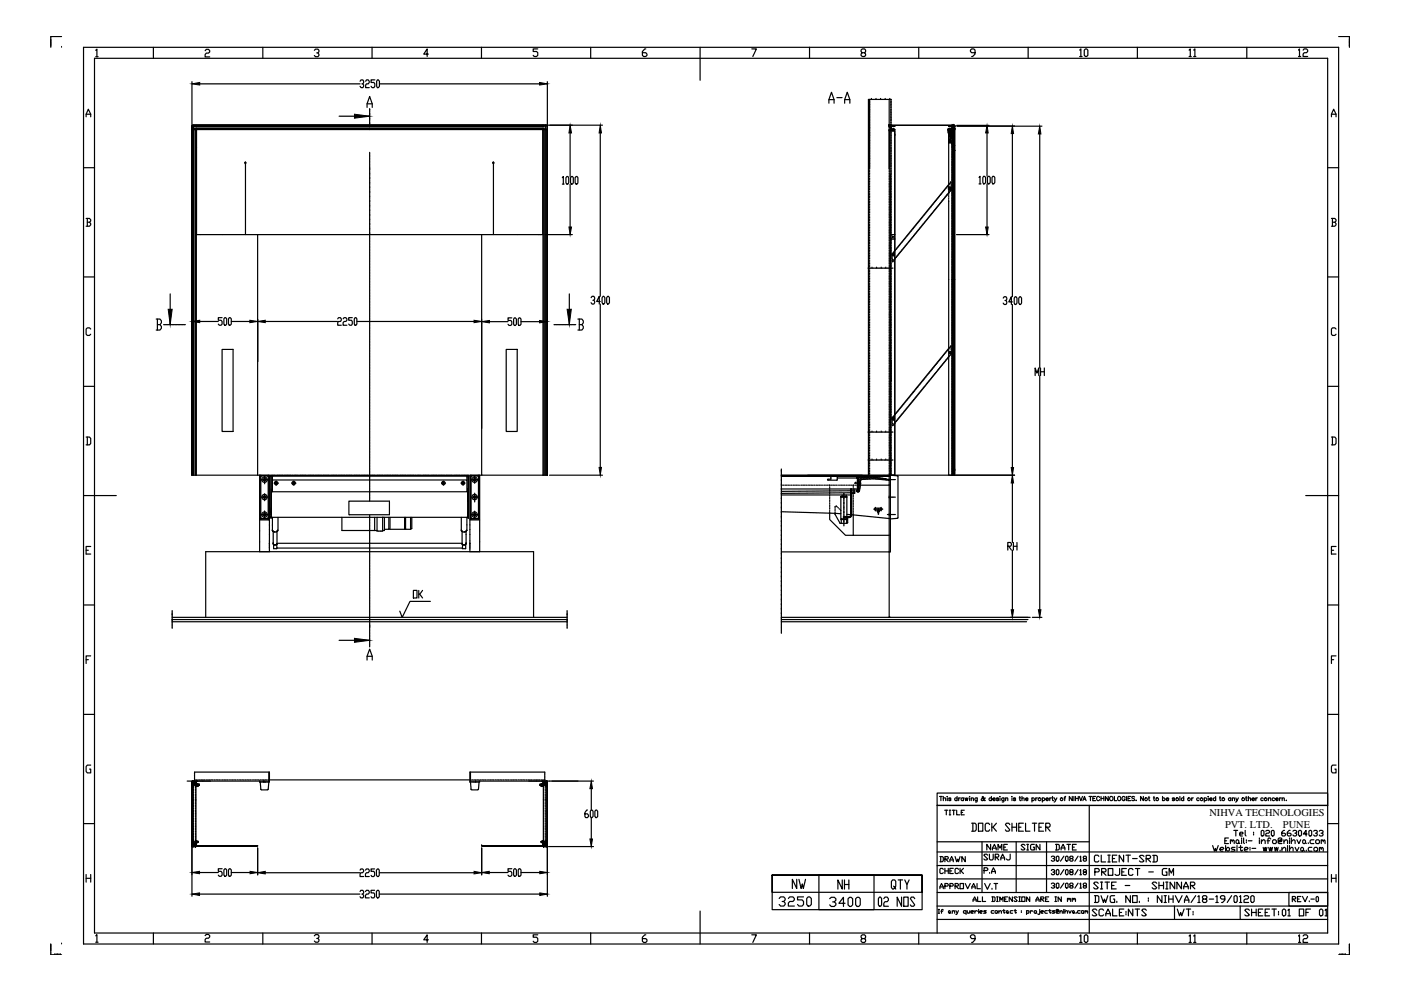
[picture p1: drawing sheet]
<svg xmlns="http://www.w3.org/2000/svg" width="297mm" height="210mm" viewBox="0 0 297 210" stroke-linecap="round" stroke-linejoin="round" font-family="sans-serif">
<defs><g id="words">
<g font-size="2.2">
<text x="256.4" y="173.1">NIHVA TECHNOLOGIES</text>
<text x="259.7" y="175.6">PVT. LTD.</text>
<text x="272" y="175.6">PUNE</text>
</g>
</g></defs>
<!-- layer: 1 -->
<path d="M13.1 10h.1M13.1 200.2h.1" fill="none" stroke="#000" stroke-width=".21"/>
<g fill="none" stroke="#000" stroke-width=".25">
<path d="M10.8 8.6h.1M10.8 8.9h.1M10.8 9.2h.1M10.8 9.5h.1M10.8 9.8h.1M10.8 8.6v.2M10.8 8.9v.2M10.8 9.2v.2M10.8 9.5v.2M10.8 9.8v.2M11.6 7.7h-.8v.9M11.6 7.7h.1"/>
<path d="M11.7 7.7h.2M11.9 7.7h.1M12 7.7h.2M12.2 7.7h.1M12.2 7.7h.3M12.5 7.7h.1M12.5 7.7h.3M12.8 7.7h.1M12.8 7.7h.3M17.7 10h266.1v190.2h-266.1zM20 12.4h261.5v185.4h-261.5zM20.3 10.7l.2-.3v1.6"/>
<path d="M20.3 12h.5M32.5 10v2.4M40.7 17.3v9.7M42.3 17.8h34M43.5 10.8l.2-.3h.5l.3 .3v.2l-.3 .3h-.5l-.2 .3v.5h1M55.7 10v2.4M66.6 10.7l.3-.3h.5l.2 .3v.3l-.2 .2h-.2M67.4 11.2l.2 .3-.2 .5h-.5l-.3-.2M76.3 17.2l.3-.3h.3l.2 .6-.2 .3h-.2M76.9 17.8l.2 .2-.2 .6h-.3l-.3-.3M77.5 17.2l.2-.3h.4l.2 .3-.2 .6h-.4l-.2 .2v.6h.8M78.9 10v2.4"/>
<path d="M79.5 16.9h-.8v.6h.6l.2 .3v.5l-.2 .3h-.4l-.2-.3M80 16.9h.2l.2 .3v1.1l-.2 .3h-.2l-.1-.3v-1.1zM80.4 17.8h34M90.8 11.5h-1l.8-1.1v1.6M102.1 10v2.4M114 10.4h-1v.5h.8l.2 .3v.5l-.2 .3h-.5l-.3-.3M116 17.3v9.7M125.2 10v2.4M136.9 10.4h-.2l-.5 .5v.8l.3 .3h.4l.3-.3v-.2l-.3-.3h-.7M148.4 10v7M159.4 10.4h1l-.8 1.6M171.6 10v2.4"/>
<path d="M182.8 11.2l-.2-.3v-.3l.2-.2h.5l.2 .2v.3l-.2 .3h-.5l-.2 .3v.2l.2 .3h.5l.2-.3-.2-.5M194.8 10v2.4M206.7 11.2h-.7l-.2-.3v-.3l.2-.2h.5l.2 .2v.9l-.5 .5h-.2M218 10v2.4M228.9 10.6l.3-.2v1.6M228.9 12h.5M229.9 10.6l.2-.2h.3l.2 .2v1.1l-.2 .3h-.3l-.2-.3zM241.1 10v2.4M252.1 10.6l.3-.2v1.6M252.1 12h.5M253.1 10.6l.2-.2v1.6M253.1 12h.4"/>
<path d="M264.3 10v2.4M275.3 10.6l.2-.2v1.6M275.3 12h.5M276.3 10.6l.2-.2h.5l.3 .2v.3l-.3 .3h-.5l-.2 .3v.5h1M283.8 7.7h.2M284.1 7.7h.1M284.1 7.7h.2M284.4 7.7h.1M284.4 7.7h.2M284.7 7.7h.1M284.7 7.7h.2M285 7.7h.1"/>
<path d="M285 7.7h.2M285.3 7.7h.1M285.3 7.7h.8v.9M286.1 8.6h.1M286.1 8.9h.1M286.1 9.2h.1M286.1 9.5h.1M286.1 9.8h.1M286.1 8.6v.2M286.1 8.9v.2M286.1 9.2v.2M286.1 9.5v.2"/>
<path d="M286.1 9.8v.2M17.7 35.6h2.3M18.3 24.8v-.6l.4-1 .5 1v.6M18.3 24.2h.9M40.7 26.8v74v-74M40.7 27.5v73.3M40.9 26.5l-.2 .3M40.9 26.5h74.9zM41 27.5v73.3M41 27.5h.1M41 26.6h.2M41 27v.2"/>
<path d="M41 27.3v73.5M41 26.9h.2M41 27.2h.2M41.2 26.5h-.2v.3h.2M41.4 27.5v73.3M41.4 26.6h73.9M41.4 26.5h73.9M41.4 26.8h73.9M41.4 26.9h73.9M41.4 27.2h73.9M41.6 27.5v73.3M41.7 27.5v22.2h12.9"/>
<path d="M52 34.5v15.2M71.9 24.6h6.5M77.8 22.8v-.8l.6-1.6 .5 1.6v.8M77.8 22h1.1M78.4 35.9h.1M78.4 36.9h.1M78.4 37.9h.1M78.4 38.9h.1M78.4 39.8h.1M78.4 23.3h.1M78.4 24.3h.1M78.4 25.3h.1"/>
<path d="M78.4 26.2h.1M78.4 23.1v.2M78.4 23.4v.9M78.4 24.3v.9M78.4 25.3v.9M78.4 26.3v.2M78.4 32.3v3.6M78.4 36v.9M78.4 37v.8M78.4 37.9v.9M78.4 38.9v.9M78.4 39.9v.9"/>
<path d="M104.6 34.5v15.2M115.1 27.5v22.2h-60.5M115.3 27.5v73.3M115.4 27.5v73.3M115.5 26.6h.2M115.5 26.5h.2v.8M115.5 26.8h.2M115.5 26.9h.2M115.5 27.2h.2M115.7 27.3v.2h-75v73.3h.9M115.7 27.5h.1M115.7 27.5v73.3"/>
<path d="M115.8 27.5v73.3M115.8 26.5l.2 .3M116 27.5v73.3M116.1 26.5h11.6M119.2 37.7l.2-.3v1.6M119.2 39h.4M120.2 37.4h.2l.2 .3v1.1l-.2 .2h-.2l-.2-.2v-1.1zM120.9 28.2v9.2M120.9 39.1v9M121.2 37.4h.2l.2 .3v1.1l-.2 .2h-.2l-.2-.2v-1.1zM122.1 37.4h.3l.1 .3v1.1l-.1 .2h-.3l-.2-.2v-1.1zM127.3 28.2v34.6"/>
<path d="M175.7 21.9v-.8l.6-1.5 .5 1.5v.8M175.7 21.1h1.1M177.4 20.7h1.1M179.1 21.9v-.8l.5-1.5 .6 1.5v.8M179.1 21.1h1.1M184.4 21.1v14.7M184.4 36v.2M184.4 36.3v.2M184.4 36.7v.1M184.4 37v.2M184.4 37.4v.1M184.4 37.7v.2"/>
<path d="M184.4 38.1v.1M184.4 38.4v.2M184.4 38.7v.2M184.4 39.1v.2M184.4 39.5v.1M184.4 39.8v.2M184.7 21.1h-.6v79.7M184.8 21.1h.1M184.8 21.1h.9M185.7 21.1h.1M185.8 21.1h.9M186.7 21.1h.1"/>
<path d="M186.7 21.1h.9M187.7 21.1h.1M187.7 21.1h.9M188.5 26.8h.1M188.5 27.7h1.1h-.9v7.7M188.5 26.5l.2 .1zM188.5 26.5l.2 .1-.1-.1M188.5 26.5l.1 .1zM188.5 21.1v14.7M188.5 36v.2M188.5 36.3v.2M188.5 36.7v.1"/>
<path d="M188.5 37v.2M188.5 37.4v.1M188.5 37.7v.2M188.5 38.1v.1M188.5 38.4v.2M188.5 38.8v.1M188.5 39.1v.2M188.5 39.5v.1M188.5 39.8v.2M188.5 27.7h.1M188.5 27.5l.2 .1M188.5 26.8l.2 .2"/>
<path d="M188.5 26.7l.1 .1M188.6 26.7h1.1l-.8 .1v.6h.6M188.6 26.7l.1 .2 .2-.2M188.6 26.8h.3M188.6 26.6l-.1 .4h.4v.4h-.4v.3l.2-.2M188.6 26.5v.1M188.6 26.6h.1M188.6 27.4l.1 .1M188.6 26.6l.1 .1M188.7 21.1h.1M188.7 26.6h.1M188.7 35.6v.2"/>
<path d="M188.7 35.9v.2M188.7 36.3v.1M188.7 36.7v.1M188.7 37v.2M188.7 37.3v.2M188.7 37.7v.1M188.7 38.1v.1M188.7 38.4v.2M188.7 38.7v.2M188.7 39.1v.1M188.7 39.4v.2M188.7 39.8v.1"/>
<path d="M188.7 27.5l1-.1h-.3l.1 .1M188.7 21.1l.2 .1M188.7 26.7l.1 .1M188.7 26.6l-.1 .1M188.7 26.5l.1 .5M188.8 26.6v.1M188.8 26.6h.1M188.8 37v80h-.3M188.8 27.4l.1 .1M188.8 26.7h.1M188.8 26.6h.1v.2M188.8 26.8l.1 .3v-.1"/>
<path d="M188.8 26.7v.1M188.8 26.7l-.1 .1M188.9 26.6l-.1 .1M188.9 21.1v.1M188.9 21.4v.1M188.9 21.7v.2M188.9 22.1v.1M188.9 22.4v.2M188.9 22.8v.1M188.9 23.1v.2M188.9 23.5v.1M188.9 23.8v.2"/>
<path d="M188.9 24.1v.2M188.9 24.5v.2M188.9 24.8v.2M188.9 25.2v.2M188.9 25.5v.2M188.9 25.9v.1M188.9 26.2v.2M188.9 26.6v.2M188.9 26.9v.2M188.9 27.3v.1M188.9 27.6v.2M188.9 28v.2"/>
<path d="M188.9 28.3v.2M188.9 28.7v.1M188.9 29v.2M188.9 29.4v.1M188.9 29.7v.2M188.9 30.1v.1M188.9 30.4v.2M188.9 30.8v.1M188.9 31.1v.2M188.9 31.5v.1M188.9 31.8v.2M188.9 32.1v.2"/>
<path d="M188.9 32.5v.1M188.9 32.9v.1M188.9 33.2v.2M188.9 33.5v.2M188.9 33.9v.1M188.9 34.2v.2M188.9 34.6v.2M188.9 34.9v.2M188.9 35.3v.1M188.9 35.6v.2M188.9 36v.2M188.9 36.3v.2"/>
<path d="M188.9 36.7v.1M188.9 37v.2M188.9 37.4v.1M188.9 37.7v.2M188.9 38.1v.1M188.9 38.4v.2M188.9 38.7v.2M188.9 39.1v.2M188.9 39.5v.1M188.9 39.8v.2M188.9 27.2v.2M188.9 26.7l.1 .1"/>
<path d="M188.9 27.3l.1 .2M188.9 26.7h.1M189.1 26.7l.1 .1M189.1 27.5h.4M189.1 27.4l.1 .1M189.2 26.6h-.3h13.2M189.2 26.7l.1 .1M189.3 27.4l.1 .1M189.3 27.4h.1M189.4 26.7l.1 .1M189.5 27.4h.1M189.5 26.7l.2 .1"/>
<path d="M189.6 27.7h.1v73.1v-73.1zM189.6 27.4l.1 .1M189.8 28.7h.1M200.5 40l-.1 .1M200.8 39.7l-.2 .1M201 27.6l.1 .6M201 39.5l-.2 .1M201 27.6l.1 .5 .2 .2M201 28.1l.3 .3M201.1 27.5l.1 .6M201.1 29v1.3v-2v11.7M201.1 27.7h.1"/>
<path d="M201.1 27.5h1.1M201.1 27.7h.5M201.1 26.8h1M201.1 27.4h.1M201.1 27.5v.5M201.1 30.3h.6M201.1 28.1l.1 .1M201.2 39.2l-.1 .1M201.2 26.7l-.1 .1M201.2 28.2h.1M201.2 27.8l.2 .1M201.3 27.8v.1"/>
<path d="M201.3 29.8h.4M201.3 28.7h.4M201.3 27.2h.3v.2l-.4-.1-.1 .2M201.3 29.8l.1-.2 .2 .3-.2 .1zM201.3 28.6l.1 .2M201.3 39.9h.3v.2h-.3zM201.3 38.9l-11.8 14.4M201.3 27.3l-.2 .1-.1 .2M201.3 27.9h.1M201.3 27.2v.1M201.3 28.6h.3l-.2 .2M201.3 28.5l.1 .3"/>
<path d="M201.3 28.6l.1 .1M201.3 27.7h-.1M201.4 28h.1M201.4 28.3h.1M201.4 28.6v.1M201.4 27.8v.1M201.4 27.6v.2M201.4 27.3l.1 .3M201.4 27.4l-.1 .1M201.4 28.6h.1M201.4 27.6h.1M201.4 28.2h-.1"/>
<path d="M201.4 28.2h-.1l.2 1.1h.2M201.4 28.2l-.1 .2 .1 .2h.1v-.2l.2 .9M201.4 27.6l.1 .5-.1 .2M201.4 28.8h.1M201.4 38.9l-.1 .1M201.4 26.7l-.1 .1M201.4 27.6h-.1M201.4 39.9v.2M201.4 39.9v.1M201.4 27.8h-.1M201.4 28.1v.1M201.4 27.4v.3"/>
<path d="M201.4 29.3l.5 1.5-.1-.2M201.4 38.8l.2-.2v.2M201.4 28.6l.1 .1M201.4 39.9l.2 .1M201.4 27.2v.1M201.4 27.7v.2M201.4 28.4v.5M201.4 29.6v.5M201.4 39.8v.4M201.4 27.9h.2M201.5 27.4l-.4-.2-.2 .3M201.5 27.5h.2"/>
<path d="M201.5 27.6h.1M201.5 28.6h-.1M201.5 39.9l.1 .1M201.5 27.6v.2M201.5 28.5l.1 .2h-.2M201.5 29.2h-.1M201.6 27.8h.1M201.5 27.6h-.1M201.5 29.3h.2M201.5 28.5l-.1 .1M201.5 27.4l-.1 .2M201.5 27.6l.1 .2"/>
<path d="M201.5 27.5v.1M201.5 27.8h-.1M201.6 27.7h.1M201.6 28l-.2 .3M201.6 27.9h.1M201.6 28.7l-.2 .1M201.6 27.8v.3M201.6 27.6v.2M201.6 38.7l-.1 .1M201.6 26.7l-.2 .1M201.6 27.8v.1M201.6 38.9v.2"/>
<path d="M201.6 30v.1M201.6 27.4l-.1 .1M201.6 39.3l.1 .2M201.7 29.3v.2l-.2-.2M201.7 29.3h-.2M201.7 39.7v.1M201.7 26.7l-.1 .1M201.7 27.5v.2h-.1M201.7 27.5l.1 1.7h-.3M201.8 27.5v.3M201.8 30.4h.2M201.8 30.5h.1"/>
<path d="M201.8 29.2l.3 1.5M201.8 29.3l-.3 .1M201.8 27.1v.3l-.7 .1M201.8 27.1h.1M201.8 27.9v.2M201.8 28.3v.4M201.8 28.9v.1M201.8 29.2v.1M201.8 30.9v.2M201.8 31.3v.2M201.8 31.6v.2M201.8 32v.1"/>
<path d="M201.8 32.3v.2M201.8 32.7v.2M201.8 33v.2M201.8 33.4v.1M201.8 33.7v.2M201.8 34.1v.1M201.8 34.4v.2M201.8 34.8v.1M201.8 35.1v.2M201.8 35.5v.1M201.8 35.8v.2M201.8 36.2v.1"/>
<path d="M201.8 36.5v.2M201.8 36.9v.1M201.8 37.2v.2M201.8 37.5v.2M201.8 37.9v.2M201.8 38.2v.2M201.8 38.6v.1M201.8 38.9v.2M201.8 39.3v.2M201.8 39.6v.2M201.8 40v.1M201.9 26.6h.1"/>
<path d="M201.9 26.6h.2M201.9 30h-.2M201.9 26.7l-.1 .1M201.9 30.9v.4v-.3M201.9 28.5v-1v2.6M201.9 27.5h-.1h.3M201.9 29.9v.1M201.9 31.3v28M201.9 27.2l-.1 .1M201.9 27.3l-.2 .2M201.9 27.5h.1M201.9 27.5v-.4h.3l-.1 .4"/>
<path d="M202 30.4h.1M202 27v.6M202 26.6h.1M202 26.7h.1M202 26.7l-.9 .1M202 27.3h.5M202 26.7l-.1 .1M202 27.1h-.1M202.1 26.8l.1 .3h-.4M202.1 26.6v.1M202.1 29.5v1.1M202.1 31.6v69.2"/>
<path d="M202.1 26.5v.1M202.1 26.5l.1 .1M202.1 26.5l-.1 .1M202.1 26.6h.1M202.1 26.5l-13.3 .1M202.1 26.6l.2 .1M202.2 26.7l.1 .1M202.2 26.6v.2M202.2 26.6h.1M202.2 26.7h.3M202.2 26.6l-.1 .1M202.2 27.5h.1"/>
<path d="M202.2 26.9v.1M202.2 27.4l-.1 .1M202.2 27.2v.2M202.2 27.4h.1M202.2 27.3h.1M202.2 27l.1 .3M202.2 31.9v17.8M202.2 31.2h.1M202.2 27.5h-.1v2M202.2 28.3v3.7v-.1M202.2 27.4l.3 .1v73.3h-1.4v-58.5M202.2 27h.1"/>
<path d="M202.2 28.5v72.3M202.2 31.5l.1 .3M202.2 28.6l.1 .1zM202.2 38.3v.2M202.2 27l-.1 .1M202.2 34.5h.1M202.2 27.8v.2M202.2 27.1l.1 .1M202.2 28.3h.1M202.2 28.1l.1 .1M202.2 27.9l.1 .1M202.2 27.6l.1 .1"/>
<path d="M202.2 39.9l.1 .1M202.2 39.8h.1M202.2 39.6h.1M202.2 39.2l.1 .1M202.2 39.1l.1 .1M202.2 38.9l.1 .1M202.2 38.7l.1 .1M202.2 38.6l.1 .1M202.2 38.4l.1 .1M202.2 38.1l.1 .1M202.2 37.8h.1M202.2 37.6l.1 .1"/>
<path d="M202.2 37.5h.1M202.2 37.1l.1 .1M202.2 37h.1M202.2 36.8v.2M202.2 36.6l.1 .1M202.2 36.3l.1 .1M202.2 36.2h.1M202.2 36h.1M202.2 35.6l.1 .1M202.2 35.5l.1 .1M202.2 35.3l.1 .1M202.2 35.1l.1 .1"/>
<path d="M202.2 35l.1 .1M202.2 34.8l.1 .1M202.2 34.7h.1M202.2 34.3l.1 .1M202.2 34l.1 .1M202.2 33.8l.1 .1M202.2 33.7h.1M202.2 33.4h.1M202.2 33.2h.1M202.2 33v.2M202.2 32.9h.1M202.2 32.5l.1 .1"/>
<path d="M202.2 32.3l.1 .1M202.2 32.2l.1 .1M202.2 31.9h.1M202.2 31.7l.1 .1M202.2 31.4l.1 .1M202.2 31.2l.1 .1M202.2 31l.1 .1M202.2 30.9h.1M202.2 30.7l.1 .1M202.2 30.4l.1 .1M202.2 30.2l.1 .1M202.2 30.1h.1"/>
<path d="M202.2 29.9l.1 .1M202.2 29.8h.1M202.2 29.6h.1M202.2 29.4l.1 .1M202.2 29.3h.1M202.2 28.9l.1 .1M202.2 28.8h.1M202.2 26.6l.1 .1M202.3 26.6l-.1 .1M202.3 26.6l.1 .2-.3-.1M202.3 27.2h-.1M202.3 27.2h.1"/>
<path d="M202.3 27.4v1.6M202.3 27.3h.1M202.3 26.6h.1M202.3 26.6l.2 .1v.7M202.3 27.5h.1M202.3 28.5h.1M202.3 28.4h.1M202.3 26.5l-.1 1.9M202.3 26.7l-.1 .1M202.3 28.4v.1M202.3 27.2v.2M202.3 27.4h.1"/>
<path d="M202.3 29.2l-.1 2.7M202.3 31.4l-.1 .1-.1-.8-.2 .1 .3 1.1h.3M202.3 28.9h.1M202.3 28.8h.1M202.3 28.7h.1M202.3 27.4v73.4M202.3 32v.1M202.3 39.5l-.1 .1M202.3 39.7l-.1 .1M202.3 38.7l-.1 .1M202.3 38.2l-.1 .1M202.3 26.6l-.2 .2"/>
<path d="M202.3 28.1l-.1 .1M202.3 30.5v.1M202.3 30.7l-.1 .1M202.3 27.6h-.1M202.3 27.8h-.1M202.3 28.2l-.1 .1M202.3 28.7v.1M202.3 39.4v.1M202.3 37.9v.1M202.3 37.3h.1M202.3 36.4v.1M202.3 35.8v.1"/>
<path d="M202.3 34.2h.1M202.3 33.5v.1M202.3 32.7v.1M202.3 39.9l-.1 .1M202.3 39.2l-.1 .1M202.3 39.1h-.1M202.3 38.9h-.1M202.3 38.6l-.1 .1M202.3 38.1h-.1M202.3 37.8h-.1M202.3 37.6l-.1 .1M202.3 37.4l-.1 .1"/>
<path d="M202.3 37.1l-.1 .1M202.3 36.8h-.1M202.3 36.6l-.1 .1M202.3 36.3l-.1 .1M202.3 36.1l-.1 .1M202.3 35.9l-.1 .1M202.3 35.6l-.1 .1M202.3 35.5h-.1M202.3 35.3h-.1M202.3 35.1l-.1 .1M202.3 35l-.1 .1M202.3 34.8l-.1 .1"/>
<path d="M202.3 34.6l-.1 .1M202.3 34.5h-.1M202.3 34.3l-.1 .1M202.3 34h-.1M202.3 33.8l-.1 .1M202.3 33.7h-.1M202.3 33.3l-.1 .1M202.3 33l-.1 .1M202.3 32.9h-.1M202.3 32.5l-.1 .1M202.3 32.3l-.1 .1M202.3 32.2l-.1 .1"/>
<path d="M202.3 31.5l-.1 .1M202.3 31l-.1 .1M202.3 30.9h-.1M202.3 30.4h-.1M202.3 30.2l-.1 .1M202.3 30.1h-.1M202.3 29.9l-.1 .1M202.3 29.7l-.1 .1M202.3 29.5l-.1 .1M202.3 29.4l-.1 .1M202.3 29.2l-.1 .1M202.3 28.9l-.1 .1"/>
<path d="M202.4 27.4l-.1 .1M202.4 27l-.3 .3M202.4 27.1l-.1 .2M202.5 26.8l-.3 .2 .1 .3M202.5 31.8v.1M202.5 26.6l-.1 .1M202.5 27.3h-.1M202.8 26.6h6.9M202.9 26.7h12.2M202.9 26.8h18M207.6 37.6l.2-.2v1.6M207.6 39h.4"/>
<path d="M208.5 37.4h.3l.2 .2v1.1l-.2 .3h-.3l-.1-.3v-1.1zM209.3 28.2v9.1M209.3 39v9.1M209.5 37.4h.2l.2 .2v1.1l-.2 .3h-.2l-.1-.3v-1.1zM210.5 37.4h.2l.2 .2v1.1l-.2 .3h-.2l-.2-.3v-1.1zM214.6 28.3v34.6M220.4 28.4v49.6M281.5 35.6h2.3M282.3 24.8v-.6l.5-1 .5 1v.6M282.3 24.2h1M17.7 58.7h2.3M18.3 46.3h.7l.2 .3v.3l-.2 .2"/>
<path d="M18.5 47.1h.5l.2 .3v.3l-.2 .3h-.7M18.5 46.3v1.7M54.6 49.7v51.1h-13M78.4 40.8h.1M78.4 41.8h.1M78.4 42.8h.1M78.4 43.7h.1M78.4 44.7h.1M78.4 45.7h.1M78.4 46.7h.1M78.4 47.6h.1M78.4 48.6h.1"/>
<path d="M78.4 49.6h.1M78.4 40.9v.8M78.4 41.8v.9M78.4 42.8v.9M78.4 43.8v.9M78.4 44.7v.9M78.4 45.7v.9M78.4 46.7v.9M78.4 47.7v.9M78.4 48.6v.9M78.4 49.6v56.7M102.1 49.7v51.1h13"/>
<path d="M115.5 49.7h5.8M184 56.9h.8M184.4 40.1v.2M184.4 40.5v.1M184.4 40.9v.1M184.4 41.2v.2M184.4 41.5v.2M184.4 41.9v.1M184.4 42.2v.2M184.4 42.6v.2M184.4 42.9v.2M184.4 43.3v.1"/>
<path d="M184.4 43.6v.2M184.4 44v.2M184.4 44.3v.2M184.4 44.7v.1M184.4 45v.2M184.4 45.4v.1M184.4 45.7v.2M184.4 46.1v.1M184.4 46.4v.2M184.4 46.7v.2M184.4 47.1v.1M184.4 47.5v.1"/>
<path d="M184.4 47.8v.2M184.4 48.1v.2M184.4 48.5v.1M184.4 48.9v.1M184.4 49.2v.2M184.4 49.5v.2M184.4 49.9v.1M184.4 50.2v.2M184.4 50.6v.2M184.4 50.9v.2M184.4 51.3v.1M184.4 51.6v.2"/>
<path d="M184.4 52v.1M184.4 52.3v.2M184.4 52.7v.1M184.4 53v.2M184.4 53.3v.2M184.4 53.7v.2M184.4 54.1v.1M184.4 54.4v.2M184.4 54.7v.2M184.4 55.1v.1M184.4 55.5v.1M184.4 55.8v.2"/>
<path d="M184.4 56.1v.2M184.4 56.5v.1M184.4 56.9v.1M184.4 57.2v.2M184.4 57.5v.2M184.4 57.9v.1M184.4 58.2v.2M184.4 58.6v.2M184.4 58.9v.2M184.4 59.3v.1M184.4 59.6v.2M184.4 60v.1"/>
<path d="M184.9 56.9h.1M184.9 56.9h.9M185.9 56.9h.1M185.9 56.9h.9M186.8 56.9h.1M186.9 56.9h.9M187.8 56.9h.1M187.8 56.9h.9M188.5 40.2v.1M188.5 40.5v.2M188.5 40.9v.1M188.5 41.2v.2"/>
<path d="M188.5 41.6v.1M188.5 41.9v.2M188.5 42.2v.2M188.5 42.6v.2M188.5 42.9v.2M188.5 43.3v.1M188.5 43.6v.2M188.5 44v.2M188.5 44.3v.2M188.5 44.7v.1M188.5 45v.2M188.5 45.4v.2"/>
<path d="M188.5 45.7v.2M188.5 46.1v.1M188.5 46.4v.2M188.5 46.8v.1M188.5 47.1v.2M188.5 47.5v.1M188.5 47.8v.2M188.5 48.2v.1M188.5 48.5v.2M188.5 48.9v.1M188.5 49.2v.2M188.5 49.5v.2"/>
<path d="M188.5 49.9v.2M188.5 50.2v.2M188.5 50.6v.2M188.5 50.9v.2M188.5 51.3v.1M188.5 51.6v.2M188.5 52v.2M188.5 52.3v.2M188.5 52.7v.1M188.5 53v.2M188.5 53.4v.2M188.5 53.7v.2"/>
<path d="M188.5 54.1v.1M188.5 54.4v.2M188.5 54.8v.1M188.5 55.1v.2M188.5 55.5v.1M188.5 55.8v.2M188.5 56.2v.1M188.5 56.5v.2M188.5 56.9v.1M188.5 57.2v.2M188.5 57.5v.2M188.5 57.9v.1"/>
<path d="M188.5 58.3v.1M188.5 58.6v.2M188.5 58.9v.2M188.5 59.3v.1M188.5 59.6v.2M188.5 60v.2M188.7 40.1v.2M188.7 40.5v.1M188.7 40.8v.2M188.7 41.2v.1M188.7 41.5v.2M188.7 41.9v.1"/>
<path d="M188.7 42.2v.2M188.7 42.5v.2M188.7 42.9v.2M188.7 43.3v.1M188.7 43.6v.2M188.7 43.9v.2M188.7 44.3v.2M188.7 44.7v.1M188.7 45v.2M188.7 45.3v.2M188.7 45.7v.1M188.7 46.1v.1"/>
<path d="M188.7 46.4v.2M188.7 46.7v.2M188.7 47.1v.1M188.7 47.4v.2M188.7 47.8v.1M188.7 48.1v.2M188.7 48.5v.1M188.7 48.8v.2M188.7 49.1v.2M188.7 49.5v.2M188.7 49.9v.1M188.7 50.2v.2"/>
<path d="M188.7 50.5v.2M188.7 50.9v.2M188.7 51.3v.1M188.7 51.6v.2M188.7 51.9v.2M188.7 52.3v.2M188.7 52.7v.1M188.7 53v.2M188.7 53.3v.2M188.7 53.7v.1M188.7 54v.2M188.7 54.4v.1"/>
<path d="M188.7 54.7v.2M188.7 55.1v.1M188.7 55.4v.2M188.7 55.8v.1M188.7 56.1v.2M188.7 56.5v.1M188.7 56.8v.2M188.7 57.2v.1M188.7 57.5v.2M188.7 57.9v.1M188.7 58.2v.2M188.7 58.5v.2"/>
<path d="M188.7 58.9v.2M188.7 59.3v.1M188.7 59.6v.2M188.7 59.9v.2M188.8 56.9h.1M188.8 56.9h.5M188.9 40.1v.2M188.9 40.5v.1M188.9 40.9v.1M188.9 41.2v.2M188.9 41.5v.2M188.9 41.9v.1"/>
<path d="M188.9 42.2v.2M188.9 42.6v.2M188.9 42.9v.2M188.9 43.3v.1M188.9 43.6v.2M188.9 44v.2M188.9 44.3v.2M188.9 44.7v.1M188.9 45v.2M188.9 45.4v.1M188.9 45.7v.2M188.9 46.1v.1"/>
<path d="M188.9 46.4v.2M188.9 46.7v.2M188.9 47.1v.1M188.9 47.5v.1M188.9 47.8v.2M188.9 48.1v.2M188.9 48.5v.1M188.9 48.9v.1M188.9 49.2v.2M188.9 49.5v.2M188.9 49.9v.1M188.9 50.2v.2"/>
<path d="M188.9 50.6v.2M188.9 50.9v.2M188.9 51.3v.1M188.9 51.6v.2M188.9 52v.1M188.9 52.3v.2M188.9 52.7v.1M188.9 53v.2M188.9 53.3v.2M188.9 53.7v.2M188.9 54.1v.1M188.9 54.4v.2"/>
<path d="M188.9 54.7v.2M188.9 55.1v.1M188.9 55.5v.1M188.9 55.8v.2M188.9 56.1v.2M188.9 56.5v.1M188.9 56.9v.1M188.9 57.2v.2M188.9 57.5v.2M188.9 57.9v.1M188.9 58.2v.2M188.9 58.6v.2"/>
<path d="M188.9 58.9v.2M188.9 59.3v.1M188.9 59.6v.2M188.9 60v.1M188.9 49.5v.2h.2M188.9 50.7h.2M189.2 54.6v.2M189.2 54.3v.1M189.2 53.8l-.1 .3M189.2 50.2h.2M189.2 54.9v.2M189.2 54l.2-.1 .1 .2h-.3z"/>
<path d="M189.2 55.4h.1M189.2 49.7h.2M189.2 50.7h.2M189.2 55.3l.1 .2M189.2 53.8l-.1 .2M189.3 55.5h.1M189.3 54.1h.1M189.3 50.1v.2M189.3 55.3l-.1 .1M189.3 53.6l.1-.1v.2M189.4 55.4l-.1 .1M189.4 53.8v.4"/>
<path d="M189.5 54.1l-.1-.2 .1 .2M189.5 54.1h.1M189.5 55v.2M189.6 54.1h-.4l.2 .1M189.6 49.7h.1M189.6 50.7h.1M189.6 55.1l-.1 .1M189.7 53.3l-.1 .1M189.8 54.8l-.1 .1M189.9 53l-.1 .1M190.1 52.7l-.1 .2M190.2 54.2l-.1 .2"/>
<path d="M190.3 52.5l-.1 .1M190.4 54l-.1 .1M190.6 52.2l-.1 .1M190.6 53.7v.1M190.8 51.9l-.1 .2M190.9 53.4l-.1 .2M191 51.6l-.1 .2M191.1 53.2l-.1 .1M191.2 51.4l-.1 .1M191.3 52.9l-.1 .1M191.4 51.1l-.1 .2M191.5 52.6l-.1 .1"/>
<path d="M191.7 50.8l-.1 .2M191.7 52.4v.1M191.9 50.6l-.1 .1M192 52.1l-.1 .1M192.1 50.3l-.1 .2M192.2 51.8l-.1 .1M192.3 50l-.1 .2M192.4 51.6l-.1 .1M192.5 49.8l-.1 .1M192.6 51.3l-.1 .1M192.8 49.5l-.1 .2M192.8 51v.1"/>
<path d="M193 49.2l-.1 .2M193.1 50.8l-.1 .1M193.2 49l-.1 .1M193.3 50.5l-.1 .1M193.4 48.7l-.1 .1M193.5 50.2l-.1 .1M193.7 48.3l-.1 .3M193.8 49.8l-.2 .2M193.9 48.1v.1M194 49.6l-.1 .1M194.2 47.8l-.1 .1M194.2 49.3v.1"/>
<path d="M194.4 47.5l-.1 .2M194.5 49l-.1 .1M194.6 47.2l-.1 .2M194.7 48.8l-.1 .1M194.8 47l-.1 .1M194.9 48.5l-.1 .1M195 46.7l-.1 .2M195.1 48.2l-.1 .1M195.3 46.4l-.1 .2M195.3 48v.1M195.5 46.2l-.1 .1M195.6 47.7l-.1 .1"/>
<path d="M195.7 45.9l-.1 .2M195.8 47.4l-.1 .1M195.9 45.6l-.1 .2M196 47.2l-.1 .1M196.1 45.4l-.1 .1M196.2 46.9l-.1 .1M196.4 45.1l-.1 .1M196.4 46.6v.1M196.6 44.8l-.1 .2M196.7 46.4l-.1 .1M196.8 44.6l-.1 .1M196.9 46.1l-.1 .1"/>
<path d="M197 44.3l-.1 .1M197.1 45.8l-.1 .1M197.2 44l-.1 .2M197.3 45.6l-.1 .1M197.5 43.8l-.1 .1M197.5 45.3l-.1 .1M197.7 43.5l-.1 .1M197.8 45l-.1 .1M197.9 43.2l-.1 .1M198 44.7l-.1 .1M198.1 42.9l-.1 .2M198.2 44.5l-.1 .1"/>
<path d="M198.3 42.7l-.1 .1M198.4 44.2l-.1 .1M198.6 42.4l-.2 .1M198.6 43.9l-.1 .1M198.8 42.1l-.1 .1M198.9 43.6l-.1 .2M199 41.9l-.1 .1M199.1 43.4l-.1 .1M199.2 41.6l-.1 .1M199.3 43.1l-.1 .1M199.4 41.3l-.1 .1M199.5 42.8l-.1 .2"/>
<path d="M199.7 41.1l-.2 .1M199.7 42.5l-.1 .2M199.9 40.8l-.1 .1M200 42.3l-.1 .1M200.1 40.5l-.1 .1M200.2 42l-.1 .2M200.3 40.3l-.1 .1M200.4 41.7l-.1 .2M200.6 41.5l-.1 .1M200.9 41.1l-.2 .3M200.9 41.2l-11 13.5M201.1 40.2v.2"/>
<path d="M201.1 40.6v.1M201.1 40.9v.2M201.1 41.3v.1M201.1 41.6v.2M201.1 42v.1M201.2 40h.5M201.3 40.7l-.2 .2M201.3 40l.1 .2M201.4 40v.1M201.5 40.4l-.1 .2M201.5 40.5l-.1 .1M201.6 40h.1"/>
<path d="M201.6 40.2h.1M201.7 40.1h.1M201.7 40l-.1 .3M201.7 40.1l-.1 .2M201.8 40.3v.2M201.8 40.7v.2M201.8 41v.2M201.8 41.4v.1M201.8 41.7v.2M201.8 42.1v.1M201.8 42.4v.2M201.8 42.8v.1"/>
<path d="M201.8 43.1v.2M201.8 43.5v.1M201.8 43.8v.2M201.8 44.2v.1M201.8 44.5v.2M201.8 44.8v.2M201.8 45.2v.2M201.8 45.6v.1M201.8 45.9v.2M201.8 46.2v.2M201.8 46.6v.1M201.8 46.9v.2"/>
<path d="M201.8 47.3v.2M201.8 47.6v.2M201.8 48v.1M201.8 48.3v.2M201.8 48.7v.2M201.8 49v.2M201.8 49.4v.1M201.8 49.7v.2M201.8 50.1v.1M201.8 50.4v.2M201.8 50.8v.1M201.8 51.1v.2"/>
<path d="M201.8 51.5v.1M201.8 51.8v.2M201.8 52.2v.1M201.8 52.5v.2M201.8 52.8v.2M201.8 53.2v.1M201.8 53.6v.1M201.8 53.9v.2M201.8 54.2v.2M201.8 54.6v.1M201.8 54.9v.2M201.8 55.3v.2"/>
<path d="M201.8 55.6v.2M201.8 56v.1M201.8 56.3v.2M201.8 56.7v.2M201.8 57v.2M201.8 57.4v.1M201.8 57.7v.2M201.8 58.1v.1M201.8 58.4v.2M201.8 58.8v.1M201.8 59.1v.3M201.8 59.6v.1"/>
<path d="M201.8 59.9v.2M202.2 49.7v51.1l.1-1.7M202.2 49.7h.1M202.2 40l.1 .1M202.2 40.4l.1 .1M202.2 49.6l.1 .1M202.2 49.4l.1 .1M202.2 49.2l.1 .1M202.2 49.1h.1M202.2 48.9l.1 .1M202.2 48.8h.1M202.2 48.6h.1"/>
<path d="M202.2 48.3h.1M202.2 48.1l.1 .1M202.2 47.9l.1 .1M202.2 47.8h.1M202.2 47.5h.1M202.2 47.3h.1M202.2 47.1v.2M202.2 46.9l.1 .1M202.2 46.6l.1 .1M202.2 46.4l.1 .1M202.2 46.3l.1 .1M202.2 46l.1 .1"/>
<path d="M202.2 45.8l.1 .1M202.2 45.6v.2M202.2 45.5l.1 .1M202.2 45.3l.1 .1M202.2 45.2h.1M202.2 45h.1M202.2 44.8l.1 .1M202.2 44.5l.1 .1M202.2 44.3l.1 .1M202.2 44.2h.1M202.2 44l.1 .1M202.2 43.9h.1"/>
<path d="M202.2 43.7h.1M202.2 43.5l.1 .1M202.2 43.3l.1 .1M202.2 43l.1 .1M202.2 42.8l.1 .1M202.2 42.7l.1 .1M202.2 42.4h.1M202.2 42.2h.1M202.2 42v.2M202.2 41.9l.1 .1M202.2 41.5l.1 .1M202.2 41.4h.1"/>
<path d="M202.2 41.2l.1 .1M202.2 41.1h.1M202.2 40.7l.1 .1M202.2 40.6h.1M202.2 40.2l.1 .1M202.3 41.4h-.1M202.3 42.3l-.1 .1M202.3 40l-.1 .1M202.3 41l-.1 .1M202.3 40.7l-.1 .1M202.3 48.4v.1M202.3 47.6v.1"/>
<path d="M202.3 46.8v.1M202.3 46.1v.1M202.3 44.6v.1M202.3 43.2v.1M202.3 42.5v.1M202.3 41.7v.1M202.3 40.9h.1M202.3 49.6h-.1M202.3 49.4h-.1M202.3 49.2l-.1 .1M202.3 49.1h-.1M202.3 48.9l-.1 .1"/>
<path d="M202.3 48.7l-.1 .1M202.3 48.6h-.1M202.3 48.3h-.1M202.3 48.1h-.1M202.3 47.9l-.1 .1M202.3 47.8h-.1M202.3 47.4l-.1 .1M202.3 47.1l-.1 .1M202.3 46.9l-.1 .1M202.3 46.6l-.1 .1M202.3 46.4l-.1 .1M202.3 46.3l-.1 .1"/>
<path d="M202.3 45.9l-.1 .1M202.3 45.6l-.1 .1M202.3 45.5h-.1M202.3 45.3l-.1 .1M202.3 45.1l-.1 .1M202.3 45h-.1M202.3 44.8l-.1 .1M202.3 44.5h-.1M202.3 44.3l-.1 .1M202.3 44.2h-.1M202.3 44l-.1 .1M202.3 43.8l-.1 .1"/>
<path d="M202.3 43.6l-.1 .1M202.3 43.5l-.1 .1M202.3 43.3l-.1 .1M202.3 43l-.1 .1M202.3 42.8l-.1 .1M202.3 42.7l-.1 .1M202.3 42l-.1 .1M202.3 41.9h-.1M202.3 41.5l-.1 .1M202.3 41.2l-.1 .1M202.3 40.6h-.1M202.3 40.4h-.1"/>
<path d="M202.3 40.2l-.1 .1M202.8 49.7h6.9M281.5 58.7h2.3M282.3 46.3h.7l.3 .3v.3l-.3 .2M282.5 47.1h.5l.3 .3v.3l-.3 .3h-.7M282.5 46.3v1.7M19.2 69.8l-.2-.3h-.5l-.2 .3v1.1l.2 .2h.5l.2-.2M33.1 67.6h.8l.3 .4v.5l-.3 .3M33.4 68.8h.5l.3 .4v.4l-.3 .4h-.8M33.4 67.6v2.4M34.7 68.8h4.6M36.1 62.3v6.5"/>
<path d="M42.3 68.2h4M47.1 74.1h2.3v17.4h-2.3zM47.1 67.4h-.8v.5h.6l.2 .3v.5l-.2 .3h-.4l-.2-.3M47.6 67.4h.3l.2 .2v1.1l-.2 .3h-.3l-.1-.3v-1.1zM48.6 67.4h.2l.2 .2v1.1l-.2 .3h-.2l-.2-.3v-1.1zM49 68.2h4M54.6 67.7v9M56.2 68.2h15.4M71.6 67.6l.2-.2h.4l.2 .2-.2 .6h-.4l-.2 .2v.6h.8M72.7 67.6l.3-.2h.3l.2 .2v.3l-.2 .3h-.3l-.3 .2v.6h.8M74.7 67.4h-.8v.5h.6l.2 .3v.5l-.2 .3h-.4l-.2-.3M75.3 67.4h.2l.2 .2v1.1l-.2 .3h-.2l-.2-.3v-1.1z"/>
<path d="M75.7 68.2h24.8M102.1 67.7v23.1M103.8 68.2h3.9M107.3 74.1h2.4v17.4h-2.4zM108.5 67.4h-.8v.5h.6l.2 .3v.5l-.2 .3h-.4l-.2-.3M109.1 67.4h.2l.2 .2v1.1l-.2 .3h-.2l-.2-.3v-1.1zM110 67.4h.3l.2 .2v1.1l-.2 .3h-.3l-.1-.3v-1.1zM110.5 68.2h3.9M117.4 68.8h4.7M120.7 62.3v6.5M122.5 67.6h.9l.3 .4v.5l-.3 .3M122.8 68.8h.6l.3 .4v.4l-.3 .4h-.9"/>
<path d="M122.8 67.6v2.4M125.3 63.1l.2-.3h.4l.2 .6-.2 .3h-.2M125.9 63.7l.2 .2-.2 .6h-.4l-.2-.3M127.3 63.9h-.8l.6-1.1v1.7M127.3 64.5v34.6M127.9 62.8l.3 .3v1.1l-.2 .3-.4-.3v-1.1zM128.8 62.8l.4 .3v1.1l-.2 .3-.4-.3v-1.1zM184.4 60.3v.2M184.4 60.7v.1M184.4 61v.2M184.4 61.3v.2M184.4 61.7v.1"/>
<path d="M184.4 62.1v.1M184.4 62.4v.2M184.4 62.7v.2M184.4 63.1v.1M184.4 63.5v.1M184.4 63.8v.2M184.4 64.1v.2M184.4 64.5v.1M184.4 64.9v.1M184.4 65.2v.2M184.4 65.5v.2M184.4 65.9v.1"/>
<path d="M184.4 66.2v.2M184.4 66.6v.1M184.4 66.9v.2M184.4 67.3v.1M184.4 67.6v.2M184.4 67.9v.2M184.4 68.3v.2M184.4 68.7v.1M184.4 69v.2M184.4 69.3v.2M184.4 69.7v.2M184.4 70.1v.1"/>
<path d="M184.4 70.4v.2M184.4 70.7v.2M184.4 71.1v.1M184.4 71.5v.1M184.4 71.8v.2M184.4 72.1v.2M184.4 72.5v.1M184.4 72.8v.2M184.4 73.2v.2M184.4 73.5v.2M184.4 73.9v.1M184.4 74.2v.2"/>
<path d="M184.4 74.6v.1M184.4 74.9v.2M184.4 75.3v.1M184.4 75.6v.2M184.4 75.9v.2M184.4 76.3v.2M184.4 76.7v.1M184.4 77v.2M184.4 77.3v.2M184.4 77.7v.2M184.4 78.1v.1M184.4 78.4v.2"/>
<path d="M184.4 78.7v.2M184.4 79.1v.1M184.4 79.5v.1M184.4 79.8v.2M188.5 60.3v.2M188.5 60.7v.1M188.5 61v.2M188.5 61.4v.2M188.5 61.7v.2M188.5 62.1v.1M188.5 62.4v.2M188.5 62.8v.1"/>
<path d="M188.5 63.1v.2M188.5 63.5v.1M188.5 63.8v.2M188.5 64.1v.2M188.5 64.5v.2M188.5 64.9v.1M188.5 65.2v.2M188.5 65.5v.2M188.5 65.9v.1M188.5 66.3v.1M188.5 66.6v.2M188.5 66.9v.2"/>
<path d="M188.5 67.3v.1M188.5 67.6v.2M188.5 68v.2M188.5 68.3v.2M188.5 68.7v.1M188.5 69v.2M188.5 69.4v.2M188.5 69.7v.2M188.5 70.1v.1M188.5 70.4v.2M188.5 70.8v.1M188.5 71.1v.2"/>
<path d="M188.5 71.5v.1M188.5 71.8v.2M188.5 72.1v.2M188.5 72.5v.1M188.5 72.9v.1M188.5 73.2v.2M188.5 73.5v.2M188.5 73.9v.1M188.5 74.3v.1M188.5 74.6v.2M188.5 74.9v.2M188.5 75.3v.1"/>
<path d="M188.5 75.6v.2M188.5 76v.2M188.5 76.3v.2M188.5 76.7v.1M188.5 77v.2M188.5 77.4v.1M188.5 77.7v.2M188.5 78.1v.1M188.5 78.4v.2M188.5 78.7v.2M188.5 79.1v.2M188.5 79.5v.1"/>
<path d="M188.5 79.8v.2M188.7 60.3v.2M188.7 60.7v.1M188.7 61v.2M188.7 61.3v.2M188.7 61.7v.1M188.7 62v.2M188.7 62.4v.1M188.7 62.7v.2M188.7 63.1v.1M188.7 63.4v.2M188.7 63.8v.1"/>
<path d="M188.7 64.1v.2M188.7 64.5v.1M188.7 64.8v.2M188.7 65.2v.1M188.7 65.5v.2M188.7 65.9v.1M188.7 66.2v.2M188.7 66.5v.2M188.7 66.9v.2M188.7 67.3v.1M188.7 67.6v.2M188.7 67.9v.2"/>
<path d="M188.7 68.3v.2M188.7 68.6v.2M188.7 69v.1M188.7 69.3v.2M188.7 69.7v.2M188.7 70v.2M188.7 70.4v.1M188.7 70.7v.2M188.7 71.1v.1M188.7 71.4v.2M188.7 71.8v.1M188.7 72.1v.2"/>
<path d="M188.7 72.5v.1M188.7 72.8v.2M188.7 73.2v.1M188.7 73.5v.2M188.7 73.9v.1M188.7 74.2v.2M188.7 74.5v.2M188.7 74.9v.2M188.7 75.3v.1M188.7 75.6v.2M188.7 75.9v.2M188.7 76.3v.2"/>
<path d="M188.7 76.6v.2M188.7 77v.1M188.7 77.3v.2M188.7 77.7v.2M188.7 78v.2M188.7 78.4v.1M188.7 78.7v.2M188.7 79.1v.1M188.7 79.4v.2M188.7 79.8v.1M188.9 60.3v.2M188.9 60.7v.1"/>
<path d="M188.9 61v.2M188.9 61.3v.2M188.9 61.7v.1M188.9 62.1v.1M188.9 62.4v.2M188.9 62.7v.2M188.9 63.1v.1M188.9 63.5v.1M188.9 63.8v.2M188.9 64.1v.2M188.9 64.5v.1M188.9 64.9v.1"/>
<path d="M188.9 65.2v.2M188.9 65.5v.2M188.9 65.9v.1M188.9 66.2v.2M188.9 66.6v.1M188.9 66.9v.2M188.9 67.3v.1M188.9 67.6v.2M188.9 67.9v.2M188.9 68.3v.2M188.9 68.7v.1M188.9 69v.2"/>
<path d="M188.9 69.3v.2M188.9 69.7v.2M188.9 70.1v.1M188.9 70.4v.2M188.9 70.7v.2M188.9 71.1v.1M188.9 71.5v.1M188.9 71.8v.2M188.9 72.1v.2M188.9 72.5v.1M188.9 72.8v.2M188.9 73.2v.2"/>
<path d="M188.9 73.5v.2M188.9 73.9v.1M188.9 74.2v.2M188.9 74.6v.1M188.9 74.9v.2M188.9 75.3v.1M188.9 75.6v.2M188.9 75.9v.2M188.9 76.3v.2M188.9 76.7v.1M188.9 77v.2M188.9 77.3v.2"/>
<path d="M188.9 77.7v.2M188.9 78.1v.1M188.9 78.4v.2M188.9 78.7v.2M188.9 79.1v.1M188.9 79.5v.1M188.9 79.8v.2M188.9 76.4h.1M188.9 76.4v4.3M196.4 79.9l-.1 .1M196.6 79.6l-.1 .1M196.8 79.3l-.1 .2"/>
<path d="M197 79.1l-.1 .1M197.2 78.8l-.1 .1M197.5 78.5l-.1 .2M197.7 78.3l-.1 .1M197.8 79.8l-.1 .1M197.9 78l-.1 .1M198 79.5l-.1 .1M198.1 77.7l-.1 .2M198.2 79.2l-.1 .1M198.3 77.4l-.1 .2M198.4 79l-.1 .1M198.6 77.2l-.1 .1"/>
<path d="M198.6 78.7v.1M198.8 76.9l-.1 .1M198.9 78.4l-.1 .1M199 76.6l-.1 .2M199.1 78.1l-.1 .2M199.2 76.4l-.1 .1M199.3 77.9l-.1 .1M199.4 76.1l-.1 .1M199.5 77.6l-.1 .1M199.7 75.8l-.2 .1M199.7 77.3v.2M199.9 75.6l-.1 .1"/>
<path d="M200 77l-.1 .2M200.1 75.3l-.1 .1M200.2 76.8l-.1 .1M200.3 75l-.1 .1M200.4 76.5l-.1 .2M200.5 74.8l-.1 .1M200.6 76.2l-.1 .2M200.8 74.5l-.2 .1M200.8 76v.1M201 74.2l-.1 .1M201.1 75.7l-.1 .1M201.2 74l-.1 .1"/>
<path d="M201.2 74.8h.5M201.3 75.6l-11.4 13.9M201.3 75.4l-.1 .2M201.3 74.7h.3v.2l-.2 .1zM201.3 74.8l.1 .1M201.3 73.7l-11.6 14.2M201.4 74.8v.1M201.4 73.7l-.1 .1M201.4 74.7l.2 .1M201.4 74.6v.4M201.4 73.5l.2-.1v.2M201.5 74.7l.1 .1"/>
<path d="M201.5 75.2l-.1 .1M201.5 75.3l-.1 .1M201.6 74.8h.1M201.6 73.4l-.1 .1M201.6 73.7v.2M201.6 74.1l.1 .2M201.7 74.4v.2M201.7 75h.1M201.7 74.8v.2M201.7 74.9l-.1 .1M201.7 75l-.1 .1M201.8 60.3v.2"/>
<path d="M201.8 60.6v.2M201.8 61v.1M201.8 61.3v.2M201.8 61.7v.1M201.8 62v.2M201.8 62.4v.1M201.8 62.7v.2M201.8 63.1v.1M201.8 63.4v.2M201.8 63.8v.1M201.8 64.1v.2M201.8 64.4v.2"/>
<path d="M201.8 64.8v.2M201.8 65.2v.1M201.8 65.5v.2M201.8 65.8v.2M201.8 66.2v.1M201.8 66.5v.2M201.8 66.9v.2M201.8 67.2v.2M201.8 67.6v.1M201.8 67.9v.2M201.8 68.3v.2M201.8 68.6v.2"/>
<path d="M201.8 69v.1M201.8 69.3v.2M201.8 69.7v.2M201.8 70v.2M201.8 70.4v.1M201.8 70.7v.2M201.8 71.1v.1M201.8 71.4v.2M201.8 71.8v.1M201.8 72.1v.2M201.8 72.4v.2M201.8 72.8v.1"/>
<path d="M201.8 73.2v.1M201.8 73.5v.2M201.8 73.8v.2M201.8 74.2v.1M201.8 74.5v.2M201.8 74.9v.2M201.8 75.2v.2M201.8 75.6v.1M201.8 75.9v.2M201.8 76.3v.2M201.8 76.6v.2M201.8 77v.1"/>
<path d="M201.8 77.3v.2M201.8 77.7v.1M201.8 78v.2M201.8 78.4v.1M201.8 78.7v.2M201.8 79v.2M201.8 79.4v.2M201.8 79.8v.1M212.7 63.2l.2-.3h.4l.2 .6-.2 .2h-.2M213.3 63.7l.2 .3-.2 .6h-.4l-.2-.3M214.6 64h-.7l.5-1.1v1.7M214.6 64.6v34.5"/>
<path d="M215.2 62.9l.4 .3v1.1l-.2 .3-.4-.3v-1.1zM216.2 62.9l.4 .3v1.1l-.2 .3-.4-.3v-1.1zM219.5 79.6v-1.6l.4 1.1 .3-1.1v1.6M220.4 79.7v49.6M220.6 78v1.6M220.6 78.8h.8M221.4 78v1.6M283.3 69.8l-.3-.3h-.5l-.2 .3v1.1l.2 .2h.5l.3-.2M17.7 81.9h2.3M18.3 92.7h.7l.2 .3v1l-.2 .3h-.7M18.5 92.7v1.6M165.7 99.9h.1"/>
<path d="M165.7 99.4v.5M165.7 100v.9M184 97.5h.8M184 91.6h.8M184.4 80.1v.2M184.4 80.5v.1M184.4 80.8v.2M184.4 81.2v.1M184.4 81.5v.2M184.4 81.9v.1M184.4 82.2v.2M184.4 82.6v.1"/>
<path d="M184.4 82.9v.2M184.4 83.3v.1M184.4 83.6v.2M184.4 83.9v.2M184.4 84.3v.2M184.4 84.7v.1M184.4 85v.2M184.4 85.3v.2M184.4 85.7v.2M184.4 86.1v.1M184.4 86.4v.2M184.4 86.7v.2"/>
<path d="M184.4 87.1v.1M184.4 87.4v.2M184.4 87.8v.2M184.4 88.1v.2M184.4 88.5v.1M184.4 88.8v.2M184.4 89.2v.1M184.4 89.5v.2M184.4 89.9v.1M184.4 90.2v.2M184.4 90.6v.1M184.4 90.9v.2"/>
<path d="M184.4 91.3v.1M184.4 91.6v.2M184.4 91.9v.2M184.4 92.3v.2M184.4 92.7v.1M184.4 93v.2M184.4 93.3v.2M184.4 93.7v.2M184.4 94.1v.1M184.4 94.4v.2M184.4 94.7v.2M184.4 95.1v.2"/>
<path d="M184.4 95.4v.2M184.4 95.8v.1M184.4 96.1v.2M184.4 96.5v.1M184.4 96.8v.2M184.4 97.2v.1M184.4 97.5v.2M184.4 97.9v.1M184.4 98.2v.2M184.4 98.6v.1M184.4 98.9v.2M184.4 99.3v.1"/>
<path d="M184.4 99.6v.2M184.4 99.9v.2M184.9 97.5h.1M184.9 91.6h.1M184.9 97.5h.9M184.9 91.6h.9M185.9 97.5h.1M185.9 91.6h.1M185.9 97.5h.9M185.9 91.6h.9M186.8 97.5h.1M186.8 91.6h.1"/>
<path d="M186.9 97.5h.9M186.9 91.6h.9M187.8 97.5h.1M187.8 91.6h.1M187.8 97.5h.9M187.8 91.6h.9M188.5 80.1v.2M188.5 80.5v.1M188.5 80.9v.1M188.5 81.2v.2M188.5 81.5v.2M188.5 81.9v.1"/>
<path d="M188.5 82.3v.1M188.5 82.6v.2M188.5 82.9v.2M188.5 83.3v.1M188.5 83.6v.2M188.5 84v.2M188.5 84.3v.2M188.5 84.7v.1M188.5 85v.2M188.5 85.4v.1M188.5 85.7v.2M188.5 86.1v.1"/>
<path d="M188.5 86.4v.2M188.5 86.7v.2M188.5 87.1v.1M188.5 87.5v.1M188.5 87.8v.2M188.5 88.1v.2M188.5 88.5v.1M188.5 88.9v.1M188.5 89.2v.2M188.5 89.5v.2M188.5 89.9v.1M188.5 90.3v.1"/>
<path d="M188.5 90.6v.2M188.5 90.9v.2M188.5 91.3v.1M188.5 91.6v.2M188.5 92v.1M188.5 92.3v.2M188.5 92.7v.1M188.5 93v.2M188.5 93.3v.2M188.5 93.7v.2M188.5 94.1v.1M188.5 94.4v.2"/>
<path d="M188.5 94.7v.2M188.5 95.1v.2M188.5 95.5v.1M188.5 95.8v.2M188.5 96.1v.2M188.5 96.5v.1M188.5 96.9v.1M188.5 97.2v.2M188.5 97.5v.2M188.5 97.9v.1M188.5 98.2v.2M188.5 98.6v.2"/>
<path d="M188.5 98.9v.2M188.5 99.3v.1M188.5 99.6v.2M188.5 100v.1M188.7 80.1v.2M188.7 80.5v.1M188.7 80.8v.2M188.7 81.2v.1M188.7 81.5v.2M188.7 81.9v.1M188.7 82.2v.2M188.7 82.6v.1"/>
<path d="M188.7 82.9v.2M188.7 83.2v.2M188.7 83.6v.1M188.7 83.9v.2M188.7 84.3v.2M188.7 84.6v.2M188.7 85v.1M188.7 85.3v.2M188.7 85.7v.2M188.7 86v.2M188.7 86.4v.1M188.7 86.7v.2"/>
<path d="M188.7 87.1v.1M188.7 87.4v.2M188.7 87.8v.1M188.7 88.1v.2M188.7 88.5v.1M188.7 88.8v.2M188.7 89.2v.1M188.7 89.5v.2M188.7 89.9v.1M188.7 90.2v.2M188.7 90.6v.1M188.7 90.9v.2"/>
<path d="M188.7 91.2v.2M188.7 91.6v.1M188.7 91.9v.2M188.7 92.3v.2M188.7 92.6v.2M188.7 93v.1M188.7 93.3v.2M188.7 93.7v.2M188.7 94v.2M188.7 94.4v.1M188.7 94.7v.2M188.7 95.1v.2"/>
<path d="M188.7 95.4v.2M188.7 95.8v.1M188.7 96.1v.2M188.7 96.5v.1M188.7 96.8v.2M188.7 97.2v.1M188.7 97.5v.2M188.7 97.8v.2M188.7 98.2v.1M188.7 98.6v.1M188.7 98.9v.2M188.7 99.2v.2"/>
<path d="M188.7 99.6v.1M188.7 99.9v.2M188.8 97.5h.1M188.8 91.6h.1M188.8 97.5h.5M188.8 91.6h.5M188.9 80.1v.2M188.9 80.5v.1M188.9 80.8v.2M188.9 81.2v.1M188.9 81.5v.2M188.9 81.9v.1"/>
<path d="M188.9 82.2v.2M188.9 82.6v.1M188.9 82.9v.2M188.9 83.3v.1M188.9 83.6v.2M188.9 83.9v.2M188.9 84.3v.2M188.9 84.7v.1M188.9 85v.2M188.9 85.3v.2M188.9 85.7v.2M188.9 86.1v.1"/>
<path d="M188.9 86.4v.2M188.9 86.7v.2M188.9 87.1v.1M188.9 87.4v.2M188.9 87.8v.2M188.9 88.1v.2M188.9 88.5v.1M188.9 88.8v.2M188.9 89.2v.1M188.9 89.5v.2M188.9 89.9v.1M188.9 90.2v.2"/>
<path d="M188.9 90.6v.1M188.9 90.9v.2M188.9 91.3v.1M188.9 91.6v.2M188.9 91.9v.2M188.9 92.3v.2M188.9 92.7v.1M188.9 93v.2M188.9 93.3v.2M188.9 93.7v.2M188.9 94.1v.1M188.9 94.4v.2"/>
<path d="M188.9 94.7v.2M188.9 95.1v.2M188.9 95.4v.2M188.9 95.8v.1M188.9 96.1v.2M188.9 96.5v.1M188.9 96.8v.2M188.9 97.2v.1M188.9 97.5v.2M188.9 97.9v.1M188.9 98.2v.2M188.9 98.6v.1"/>
<path d="M188.9 98.9v.2M188.9 99.3v.1M188.9 99.6v.2M188.9 99.9v.2M189.2 89v.2M189.2 89.4v.1M189.2 88.8h.4M189.2 88.5l-.1 .4M189.2 89.7v.2M189.2 88.7l.2-.1 .1 .3h-.3zM189.2 90.1l.1 .2 .1-.2M189.2 88.6l-.1 .1"/>
<path d="M189.3 90.1l-.1 .1M189.4 88.6v.4M189.4 88.3l-.1 .1M189.5 88.9h-.1M189.5 88.3l-.1 .1M189.5 89.8v.2M189.6 88l-.1 .1M189.7 88.1l-.1 .1M189.8 89.5l-.1 .2M189.8 89.6l-.3 .4M189.9 87.8l-.1 .1M190 89.3l-.1 .1"/>
<path d="M190.1 87.5l-.1 .1M190.2 89l-.1 .2M190.3 87.2l-.1 .2M190.4 88.7l-.1 .2M190.6 87l-.1 .1M190.6 88.5v.1M190.8 86.7l-.1 .1M190.9 88.2l-.1 .1M191 86.4l-.1 .2M191.1 87.9l-.1 .2M191.2 86.2l-.1 .1M191.3 87.7l-.1 .1"/>
<path d="M191.4 85.9l-.1 .1M191.5 87.4l-.1 .1M191.7 85.6l-.1 .2M191.7 87.1v.1M191.9 85.3l-.1 .2M192 86.9l-.1 .1M192.1 85.1l-.1 .1M192.2 86.6l-.1 .1M192.3 84.8l-.1 .2M192.4 86.3l-.1 .1M192.5 84.5l-.1 .2M192.6 86.1l-.1 .1"/>
<path d="M192.8 84.3l-.1 .1M192.8 85.8v.1M193 84l-.1 .2M193.1 85.5l-.1 .1M193.2 83.7l-.1 .2M193.3 85.3l-.1 .1M193.4 83.5l-.1 .1M193.5 85l-.1 .1M193.7 83.1l-.2 .3M193.8 84.6l-.2 .2M193.9 82.8v.2M194 84.3l-.1 .2"/>
<path d="M194.2 82.6l-.1 .1M194.2 84.1v.1M194.4 82.3l-.1 .1M194.5 83.8l-.1 .1M194.6 82l-.1 .2M194.7 83.5l-.1 .2M194.8 81.7l-.1 .2M194.9 83.3l-.1 .1M195 81.5v.1M195.1 83l-.1 .1M195.3 81.2l-.1 .2M195.3 82.7v.1"/>
<path d="M195.5 80.9l-.1 .2M195.6 82.5l-.1 .1M195.7 80.7l-.1 .1M195.8 82.2l-.1 .1M195.9 80.4l-.1 .2M196 81.9l-.1 .1M196.1 80.1l-.1 .2M196.2 81.7l-.1 .1M196.4 81.4v.1M196.7 81.1l-.1 .1M196.9 80.8l-.1 .1M197.1 80.6l-.1 .1"/>
<path d="M197.3 80.3l-.1 .1M197.5 80v.1M201.8 80.1v.2M201.8 80.4v.2M201.8 80.8v.1M201.8 81.2v.1M201.8 81.5v.2M201.8 81.8v.2M201.8 82.2v.1M201.8 82.6v.1M201.8 82.9v.2M201.8 83.2v.2"/>
<path d="M201.8 83.6v.1M201.8 83.9v.2M201.8 84.3v.2M201.8 84.6v.2M201.8 85v.1M201.8 85.3v.2M201.8 85.7v.1M201.8 86v.2M201.8 86.4v.1M201.8 86.7v.2M201.8 87v.2M201.8 87.4v.1"/>
<path d="M201.8 87.8v.1M201.8 88.1v.2M201.8 88.4v.2M201.8 88.8v.1M201.8 89.2v.1M201.8 89.5v.2M201.8 89.8v.2M201.8 90.2v.1M201.8 90.6v.1M201.8 90.9v.2M201.8 91.2v.2M201.8 91.6v.1"/>
<path d="M201.8 91.9v.2M201.8 92.3v.1M201.8 92.6v.2M201.8 93v.1M201.8 93.3v.2M201.8 93.6v.2M201.8 94v.2M201.8 94.4v.1M201.8 94.7v.2M201.8 95v.2M201.8 95.4v.1M201.8 95.8v.1"/>
<path d="M201.8 96.1v.2M201.8 96.4v.2M201.8 96.8v.1M201.8 97.2v.1M201.8 97.5v.2M201.8 97.8v.2M201.8 98.2v.1M201.8 98.5v.2M201.8 98.9v.2M201.8 99.2v.2M201.8 99.6v.1M201.8 99.9v.2"/>
<path d="M202.5 99.5v.2M281.5 81.9h2.3M282.3 92.7h.7l.3 .3v1l-.3 .3h-.7M282.5 92.7v1.6M17.7 105.1h7M18.3 116.7h.4M19.2 115.9h-.9v1.6h.9M54.6 100.8h2.5v9.4M55 110.2h2.1v6.8M55 100.8v16.2M55.1 109.9l.2 .2h1.6M55.2 100.9v9"/>
<path d="M55.2 100.8l.1 .2M55.3 100.8l-.2 .1M55.3 109.1h1.1M55.3 101.7h1.1M55.3 100.8h1.6M55.3 109.9l-.1 .1M55.4 100.9l-.1 .1v8.7l.1 .2M55.4 105.4h.3M55.4 109.9h1.3M55.4 100.9h1.3M55.8 105.4h.1M55.8 105.4h.3v.8"/>
<path d="M56.1 102.3h.1M56.1 108.3v1.6M56.1 101v1.2M56.1 102.3v.3M56.1 104.7v.7h.3M56.4 105.4h.1M56.4 109.1h.1M56.4 101.7h.1M56.4 109.1h.4M56.4 101.7h.4M56.4 105.4h.3M56.7 100.9l.2 .1v8.7l-.2 .2"/>
<path d="M56.8 109.9l.2 .1M56.8 100.8h.2M57 100.8v9.2M57 110l-.2 .1M57 100.8l-.2 .2M57.4 100.8h.1M57.4 101h.4M57.4 108.1v.6M57.5 109.7h.3M57.5 101v7.5M57.5 108.5v.3M57.5 109v.1"/>
<path d="M57.5 109.3v.3M57.7 100.8h.2M57.7 112.4v.1M57.7 112.5h.1M57.8 101.8h41.2v2.5h-41.2zM57.8 112.5h.1M57.8 112.6h.1M57.9 112.6v.1M57.9 112.7h.1M57.9 115.3h.1M57.9 112.7v2.6M57.9 115.4h.1"/>
<path d="M58 115.3v.1M58 112.7h.1M58 115.4h.1M58 112.7l.1 .1M58 115.4v.9h.7v-.1M58 115.4v.1M58.1 115.5h.1M58.1 100.8h.1M58.1 112.7v.1M58.1 112.7h.1M58.1 102.4h.3M58.1 112.8h.1"/>
<path d="M58.2 115.5h.1M58.2 112.8h.1M58.4 100.8h.2M58.5 102.4h.5M58.5 115.5h-.2M58.5 115.5h.1M58.6 102v.9M58.6 112.8h-.3M58.6 112.7h.1M58.6 115.5h.1M58.6 115.4h.1M58.6 102.8a.36 .36 0 0 0 .2-.6 .36 .36 0 0 0-.6 .1 .36 .36 0 0 0 .3 .5h.2"/>
<path d="M58.7 115.4h.1M58.7 115.4v.8h39.4v.1h.6v-.9M58.7 115.3v.1M58.7 112.6v.1M58.7 112.7h.1M58.7 115.3h.1M58.7 115.2h39.3M58.7 112.7v2.6M58.8 112.6h-.1M58.8 100.8h.1M58.8 112.6v.1M58.8 112.6h.1"/>
<path d="M58.9 112.6h.1M58.9 112.5h-.1M58.9 112.5h.1M58.9 112.4h.1M58.9 109.7v2.7M59.1 100.8h.2M59.5 100.8h.1M59.8 100.8h.2M60.2 100.8h.1M60.5 100.8h.2M60.8 100.8h.2M61.2 100.8h.2"/>
<path d="M61.5 100.8h.2M61.9 100.8h.1M61.9 102.4h.9M62.2 100.8h.2M62.3 102v.9M62.6 100.8h.2M62.9 100.8h.2M63.3 100.8h.1M63.6 100.8h.2M64 100.8h.1M64.3 100.8h.2M64.7 100.8h.1"/>
<path d="M65 100.8h.2M65.4 100.8h.1M65.7 100.8h.2M66.1 100.8h.1M66.4 100.8h.2M66.8 100.8h.1M67.1 100.8h.2M67.5 100.8h.1M67.8 100.8h.2M68.1 100.8h.2M68.5 100.8h.2M68.8 100.8h.2"/>
<path d="M69.2 100.8h.2M69.5 100.8h.2M69.9 100.8h.1M70.2 100.8h.2M70.6 100.8h.2M70.9 100.8h.2M71.3 100.8h.1M71.6 100.8h.2M72 100.8h.2M72.3 100.8h.2M72.5 109.7v2.8h7.4M72.7 100.8h.1"/>
<path d="M73 100.8h.2M73.4 100.8h.1M73.7 100.8h.2M74 106.3h8.6v2.8h-8.6zM74.1 100.8h.1M74.4 100.8h.2M74.8 100.8h.1M75.1 100.8h.2M75.5 100.8h.1M75.8 100.8h.2M76.1 100.8h.2M76.5 100.8h.1"/>
<path d="M76.8 100.8h.2M77.2 100.8h.2M77.5 100.8h.2M77.9 100.8h.1M78.2 100.8h.2M78.4 109.2v28M78.6 100.8h.2M78.9 100.8h.2M79.3 100.8h.1M79.4 109.7v2.8M79.6 100.8h.2M79.9 109.7h-22.1v2.7"/>
<path d="M80 100.8h.2M80.3 100.8h.2M80.7 100.8h.1M81 100.8h.2M81.3 109.7h-1.4v2.8M81.4 100.8h.1M81.5 109.7v2.8h-.4M81.7 100.8h.2M82.1 100.8h.1M82.4 100.8h.2M82.4 112.1l.3 .1h3.1l.2-.1M82.4 109.7v2.5h-.9"/>
<path d="M82.7 109.7v2.5M82.7 100.8h.2M83.1 100.8h.2M83.5 100.8h.1M83.8 100.8h.2M84.1 100.8h.2M84.5 100.8h.1M84.9 100.8h.1M85.2 100.8h.2M85.5 100.8h.2M85.8 109.7v2.5M85.9 100.8h.1"/>
<path d="M86 109.7v2.5h1.1l.2-.1v-2.4M86.2 100.8h.2M86.6 100.8h.2M86.9 100.8h.2M87.1 109.7v2.5M87.3 100.8h.1M87.6 100.8h.2M88 100.8h.1M88.3 100.8h.2M88.7 100.8h.1M89 100.8h.2M89.4 100.8h.1"/>
<path d="M89.7 100.8h.2M90.1 100.8h.1M90.4 100.8h.2M90.7 100.8h.2M91.1 100.8h.1M91.5 100.8h.1M91.8 100.8h.2M92.1 100.8h.2M92.5 100.8h.1M92.9 100.8h.1M93.2 100.8h.2M93.5 100.8h.2"/>
<path d="M93.6 102.4h.2M93.9 102.4h.1M93.9 100.8h.1M93.9 102.4h.3v.1l-.2 .1zM93.9 102.4h.6M94 102.3h.1M94 102.3v.6M94 102v.2M94.2 100.8h.2M94.6 100.8h.2M94.9 100.8h.2M95.3 100.8h.1"/>
<path d="M95.6 100.8h.2M96 100.8h.1M96.3 100.8h.2M96.7 100.8h.1M97 100.8h.2M97.3 100.8h.2M97.7 100.8h.1M97.8 102.4h.2M97.8 109.7v2.7M97.8 112.5h.1M97.8 112.6h.1M97.9 112.6h.1"/>
<path d="M97.9 112.6l.1 2.7M98 115.3h.1M98 112.7h.1M98 112.6v.1M98 115.4h.1M98.1 102.4h.5M98.1 100.8h.1M98.1 115.4v.8M98.1 112.7h.1M98.1 115.4h.1M98.1 115.5h.1M98.2 115.5h.1"/>
<path d="M98.2 102.3h.1M98.2 102.3l-.1 .1 .1 .2 .1-.2-.1 .5M98.2 102v.2M98.2 115.5h.3M98.4 100.8h.2M98.5 112.8h-.4M98.5 115.5h.1M98.6 115.5h.1M98.6 112.7l-.1 .1M98.7 115.5h-.1M98.7 112.7l-.1 .1M98.7 115.4h.1"/>
<path d="M98.7 115.4v.1M98.7 112.7h.1M98.7 100.8h.2M98.7 115.3v.1M98.8 112.7h-.1M98.8 115.3h-.1M98.8 112.7h.1M98.8 115.4h.1M98.8 115.3h.1M98.8 112.6v2.7M98.9 112.6h.1M98.9 112.5h.1"/>
<path d="M98.9 112.4l.1 .1M99 112.5h-.1M99 112.5h.1M99 109.7h-17.9v2.9h-1.2v-.1M99 101v.8M99.1 100.8h.3M99.2 101h-41.4v.8M99.2 101h.2v-.2h-42v9.1l.1-1.4v.6M99.2 101v5.3v-2.6M99.3 101v8.9h-.1v-3.6v3.4h-.2v2.7M99.6 110.2v6.8M99.7 109.9l.1 .1"/>
<path d="M99.8 100.9v9M99.8 100.8l.1 .2M99.8 110l1.6 .1M99.8 100.8l-.1 .1M99.9 100.8h-.1M99.9 100.8h1.5M99.9 109.9l-.1 .1M100 109.1h1.4M100 101.7h1.4M100 100.9l-.2 .1v8.7l.2 .2M100 105.4h.3M100 109.9h1.3"/>
<path d="M100 100.9h1.3M100.3 105.4h.3v1M100.6 101v1.5M100.6 104.6v.8h.3M100.6 108.4v1.5M101 105.4h.1M101 105.4h.3M101.3 100.9l.1 .1v8.9M101.4 109.9h-.1M101.4 109.9l.1 .1M101.4 100.8h.1M101.5 100.8l-.1 .2"/>
<path d="M101.5 100.8v9.2M101.5 110l-.1 .1M101.7 100.8v16.2M102.1 100.8h-2.5v9.4h2.1M115.1 100.8h.9M115.1 100.8v-73.3h.9v73.3M116 100.8v-74v74M116.5 100.8h11.2M165.7 119.5h.1M165.7 118.5h.1M165.7 117.5h.1M165.7 100.8h22.7l.1 .1"/>
<path d="M165.7 116.5v.5h22.8M165.7 116.5h.1M165.7 115.5h.1M165.7 114.6h.1M165.7 113.6h.1M165.7 112.6h.1M165.7 111.6h.1M165.7 110.7h.1M165.7 109.7h.1M165.7 108.7h.1M165.7 107.7h.1M165.7 106.8h.1"/>
<path d="M165.7 105.8h.1M165.7 104.8h.1M165.7 103.8h.1M165.7 102.9h.1M165.7 101.9h.1M165.7 100.9h.1M165.7 101v.9M165.7 101.9v.9M165.7 102.9v.9M165.7 103.9v.9M165.7 104.9v.8M165.7 105.8v.9"/>
<path d="M165.7 106.8v.9M165.7 107.8v.9M165.7 108.8v.8M165.7 109.7v.9M165.7 110.7v.9M165.7 111.7v.9M165.7 112.6v.9M165.7 113.6v.9M165.7 114.6v.9M165.7 115.6v.9M165.7 117v.5M165.7 117.6v.8"/>
<path d="M165.7 118.5v.9M165.7 119.5v.9M165.7 100.8h36.4M165.7 101h22.8M165.7 103.7h14.9M166 102.9h.2M166.4 102.9h.2M166.7 102.9h.2M167.1 102.9h.1M167.4 102.9h.2M167.8 102.9h.1M168.1 102.9h.2"/>
<path d="M168.5 102.9h.1M168.8 102.9h.2M169.1 102.9h.2M169.5 102.9h.1M169.9 102.9h.1M170.2 102.9h.2M170.5 102.9h.2M170.9 102.9h.1M171.3 102.9h.1M171.6 102.9h.2M171.9 102.9h.2M172.3 102.9h.1"/>
<path d="M172.6 102.9h.2M173 102.9h.2M173.3 102.9h.2M173.7 102.9h.1M174 102.9h.2M174.4 102.9h.1M174.7 102.9h.2M175.1 102.9h.1M175.4 102.9h.2M175.7 102.9h.3M175.9 108.5v1.7l3.4 3.3h1.6M175.9 102.9v.1"/>
<path d="M175.9 103.3v.1M175.9 103.6v.2M175.9 103.9v.2M175.9 104.3v.1M175.9 104.6v.2M175.9 105v.1M175.9 105.3v.2M175.9 105.7v.1M175.9 106v.2M175.9 106.3v.2M175.9 106.7v.2M175.9 107.1v.1"/>
<path d="M175.9 107.4v.2M175.9 107.7v.2M175.9 108.1v.1M176.2 101v.6h-.7v.2h1.9l.1-.5M176.2 102.9h.2M176.6 102.9h.2M176.9 102.9h.2M177.1 108.6v.5l1 1.8M177.1 107.9v.1M177.1 108.2v.2M177.1 107.4v.3M177.3 102.9h.1"/>
<path d="M177.3 107.3l.2 .2M177.5 101v.3h4.1M177.6 102.9h.2M177.6 107.6l.2 .1M177.9 107.9l.1 .1M178 102.9h.2M178 110.9l.2 .1M178.2 108.1l.1 .1M178.2 111h1.3M178.3 105.4h1.2M178.3 108.9v1.1h1.2v-.3h-.7v-.2h1.3l-.1 .2M178.3 105.4v3.5l-12.6-.4"/>
<path d="M178.3 110.1l1.2 .1zM178.3 105.3l1.2-.1h-1.2v.2M178.3 102.9h.2M178.4 110.2v.8M178.4 110.1l-.1 .1M178.5 104.9v.3h.9v-.3M178.7 102.9h.1M178.9 104.8h.1M178.9 105.8h.1M178.9 106.8h.1M178.9 107.7h.1M178.9 108.7h.1"/>
<path d="M178.9 109.7h.1M178.9 110.7h.1M178.9 104.6v.2M178.9 104.9v.8M178.9 105.8v.9M178.9 106.8v.9M178.9 107.8v.9M178.9 108.8v.8M178.9 109.7v.9M178.9 110.7v.8M179 102.9h.2M179 109.5l-.2 .2"/>
<path d="M179.2 109.5l-.2 .2M179.4 102.9h.1M179.4 110.1l.1 .9M179.5 109.5l-.2 .2M179.5 105.4v3.7M179.5 105.3v.1M179.7 102.9h.2M179.9 109.5l-.2 .2v1.1l-.2 .2M180.1 102.9h.1M180.4 109.1h-.9v.4M180.4 109.3l-.3 .2M180.4 104.1l-14.7 .1"/>
<path d="M180.4 109.3l.2-.2 7.9 .8M180.4 103.7v5.6M180.4 102.9h.2M180.5 103.7l-.1 .1M180.5 109.3l-.3 .4M180.6 103.7h1.2M180.6 103.7v.8M180.6 104.8l-.2 .1h-14.7M180.6 104.6v4.7l-.4 .4h-.7l.2-.2M180.6 104.3l-.2 .2-14.7 .1M180.6 104.5h.2M180.6 107.3l-.2 .2"/>
<path d="M180.6 108.9l-.2 .2M180.6 103.8l-.2 .2M180.6 104.5l-.2 .2M180.6 105l-.2 .2M180.6 105.2l-.2 .2M180.6 105.5l-.2 .1M180.6 105.7l-.2 .2M180.6 105.9l-.2 .2M180.6 106.1l-.2 .2M180.6 106.4l-.2 .2M180.6 106.6l-.2 .2M180.6 106.8l-.2 .2"/>
<path d="M180.6 107.1l-.2 .1M180.6 107.5l-.2 .2M180.6 107.7l-.2 .3M180.6 108l-.2 .2M180.6 108.2l-.2 .2M180.6 108.4l-.2 .2M180.6 108.7l-.2 .1M180.7 104.1l-.3 .2M180.8 102.9h.3M180.9 103.5v.4M180.9 102.9v.1M180.9 103.2v.1"/>
<path d="M180.9 104.1v.1M180.9 104.4v.3M180.9 104.9v.2M180.9 105.2v.2M180.9 105.6v.1M180.9 106v.1M180.9 106.3v.2M180.9 106.6v.2M180.9 107v.1M180.9 107.4v.1M180.9 107.7v.2M180.9 108v.2"/>
<path d="M180.9 108.4v.1M180.9 108.7v.2M180.9 109.1v4.4M180.9 113.5h7.6M180.9 104.1l.2 .1M181.1 104.4l-.2 .1M181.2 102.4h.1M181.2 103.7v.9h-.6v-.1M181.3 102.9h.1M181.4 102.4h.1M181.4 102.4h.3M181.6 101.3h.1"/>
<path d="M181.6 101.3v-.2h3.6l2.2 .3 1 .3M181.6 101.3l.4 .1v.8M181.6 102.9h.5M181.7 102.4h.1M181.7 101.1l-.1 .1M181.7 103.8l-.1 .3 .2 .2M181.7 104l.1 .1M181.8 102.4h.5M181.8 103.9l.1 .2M181.8 104.1l-.2 .1M181.8 102.2v1.9h.2v-1.4h-.2M181.8 102.2h.2v.5"/>
<path d="M181.8 104.3h.2M181.8 102.2h.1M181.8 102.8l.2 .2M181.8 103l.2 .2M181.8 103.2l.2 .2M181.8 103.4l.2 .2M181.8 101.9l.2 .1M181.8 102l.2 .2M181.8 102.7l.2 .1 .2-.1M182 104l-.1 .1M182 101.2l-.2 .1v.9M182 101.6l-.2-.2h.2v.8"/>
<path d="M182 102.7v1.3l-.2-.2M182 102.7h.3M182.2 104.1l-.2 .2M182.3 103.9l-.5 .4M182.3 102.9h6.2M182.3 102.7l.1 .1M182.3 102.4h.1M182.3 103.5l-.3 .3-.2-.2M182.3 101.1l-.3 .4M182.4 102.4h.2M182.4 102.7l-.4 .5M182.4 103.1l-.4 .4"/>
<path d="M182.4 102.8h.1M182.4 102.1l-.4 .1M182.4 102.1l-.1 .6M182.4 102.1v.7M182.4 102.8l-.2 1.3M182.4 102.1h.1M182.5 102l-.3 .2M182.7 101.2l-.7 .7-.2-.3M182.9 101.6l2.3-.1 3.2 .3M183 101.2l-1 1M183.4 101.1l-.8 .6-.2 .4M183.7 101.2l-.5 .4"/>
<path d="M184 101.1l-.5 .5M184.3 101.2l-.4 .4M184.4 100.3v.2M184.4 100.7v.1M184.7 101.1l-.5 .5M185 101.1l-.4 .5M185.3 108h1.9M185.3 101.2l-.4 .3M185.6 107.6v.7M185.6 101.2l-.3 .3M185.6 107.7l-.1 .1v.3l.8 .1M185.6 107.7h1.2"/>
<path d="M185.9 101.2l-.3 .4M186 108.4h.5M186 108.4l.2 .2M186.2 108.1l-.2 .3M186.2 108.3l-.1 .1M186.2 108.5h.1M186.2 101.3l-.3 .3M186.2 108.2v-.4l.1 .4M186.2 108.7v.3l.1-.3M186.2 108.2v.1M186.2 108.5v.2M186.3 108.1l.1 .3-.1 .2"/>
<path d="M186.3 108.3l.1 .1M186.4 108.4h.1M186.5 108.4h.1M186.5 101.3l-.3 .3M186.7 101.3l-.2 .3M186.8 107.7l.1 .1v.3l-.6 .1M186.8 107.6v.7M187 101.4l-.2 .2M187.3 101.5l-.2 .2M187.4 101h.1M187.6 101.5l-.2 .2M187.8 101.6l-.1 .1"/>
<path d="M188.1 101.6l-.1 .2M188.1 109.1h1.7M188.4 101.7l-.1 .1M188.4 101.8h.1M188.4 105.4h1.4M188.5 101.8h.1M188.5 101v16M188.5 101h.1M188.5 117v13.9h.3h-23.1M188.5 100.3v.2M188.5 100.7v.3M188.7 100.6v.2"/>
<path d="M188.7 100.3v.2M188.8 100.8l1.5 .1 .1 .1v8.8l-1.6 .2M188.9 100.3v.2M188.9 100.7v.1M189.8 101.7l-1.3 .1M201.8 100.3v.1M201.8 100.6v.2M201.9 100.8v-41.5v41.5M202.6 100.8h12.5M213.7 115.8h.6l.1-.2-.1-.6h-.6v1.6M213.9 115.8l.5 .8M214.6 102.4v12.6"/>
<path d="M214.6 116.7v12.6M214.9 115v1.6M214.9 115.8h.7M215.6 115v1.6M276.8 105.1h7M282.3 116.7h.5M283.3 115.9h-1v1.6h1M17.7 128.3h2.3M18.3 139.9h.4M19.2 139.1h-.9v1.6M36.5 131.6h.1M36.5 130.4h.1"/>
<path d="M36.5 131.8h83.7M36.5 131.4h83.7M36.5 129.5v.8M36.5 130.4v1.1M36.5 131.6v1.6M36.5 130.9h83.7M43.6 130.9v-13.9h69.5v13.9M71.9 135.8h6.5M77.8 140v-.9l.6-1.5 .5 1.5v.9M77.8 139.1h1.1M87.6 125.2h.8v1.6h-.8zM88.8 125.2v1.6"/>
<path d="M89 126l.6 .8M89.6 125.2l-.6 .8h-.2M91.2 127.5h-4.3l-1.6 3.4-.5-1.3M120.2 131.6h.1M120.2 130.4h.1M120.2 129.5v.8M120.2 130.4v1.1M120.2 131.6v1.6M165.7 131.1h.1M165.7 130.2h.1M165.7 129.2h.1M165.7 128.2h.1"/>
<path d="M165.7 127.3h.1M165.7 126.3h.1M165.7 125.3h.1M165.7 124.3h.1M165.7 123.4h.1M165.7 122.4h.1M165.7 121.4h.1M165.7 120.4h.1M165.7 120.5v.9M165.7 121.5v.8M165.7 122.4v.9M165.7 123.4v.9"/>
<path d="M165.7 124.4v.9M165.7 125.3v.9M165.7 126.3v.9M165.7 127.3v.9M165.7 128.3v.9M165.7 129.2v.9M165.7 130.2v.9M165.7 131.2v3.1M165.7 131.8h51.9M165.7 131.4h52.2M188.8 130.9h29.6M218.9 130.9h2"/>
<path d="M281.5 128.3h2.3M282.3 139.9h.5M283.3 139.1h-1v1.6M17.7 151.5h2.3M281.5 151.5h2.3M17.7 174.6h2.3M19.2 162.2h-.7l-.2 .3v1.1l.2 .3h.7v-.8h-.2M39.7 165.6h3.3M40.7 179.1v.1M40.7 165.8h.3M40.7 179.3h.1M40.7 179.2h.1"/>
<path d="M40.7 166v13.2M40.7 165.8h.1M40.7 165.9v.1M40.7 166.1v23.9M40.7 165.9l.1 .1M40.7 178.5h1.3M40.7 166.5h1.6M40.7 165.9h.1M40.7 178.3v.1M40.7 178.6v.1M40.7 166.3v.2M40.7 166.5v.1"/>
<path d="M40.7 179.1h.1M40.7 166.4l.1 .2h.2v-.2M40.7 166.3l.1 .2M40.7 178.4l.2 .2h-.2zM40.7 179.2h.2l-.1 .1M40.7 179.3l.2 .2M40.7 165.9h.2M40.7 178.4h.2M40.7 178.7h.2M40.7 166.5h.1M40.7 166.6h.1M40.7 165.7h.1"/>
<path d="M40.7 179.3h.2M40.8 179.2l.1 .1M40.8 178.4v.2M40.8 165.9h-.1M40.8 179.3l-.1-.1 .1 .1M40.8 165.8l-.1 13.1M40.8 165.8h.1M40.8 179.3h.1M40.8 165.8l-.1 .1M40.8 179.5h.2M40.8 165.8l.1 .1M40.8 179.3v.1"/>
<path d="M40.8 166h.1M40.8 179.1h.1M40.8 166.5v.3l.2-.2M40.8 166.6l.2 .1M40.8 166.2l.2 .1M40.8 166.1l.2 .1M40.8 165.7l.2 .3M40.9 165.8h-.1M40.9 165.8h-.2M40.9 165.8l-.1 .1M40.9 179.3h.1M40.9 179.2l-.1 .3"/>
<path d="M40.9 179.5h-.1M40.9 165.6v.1M40.9 165.6l-.2 .2M40.9 165.6l.1 .2-.1 .1M40.9 179.2l.1 .1-.1 .2M40.9 165.7v.2M40.9 179.4h.1M40.9 165.5v.2M40.9 179.2v.1M40.9 179.4v.2M40.9 179.3h.8M40.9 179.3v.1"/>
<path d="M41 166h.5l.1 .4M41 166v.4h-.2v-.4M41 178.4h.1M41 178.4v.2h.2M41 166.3h.1M41 166.3v.3h.2M41 166.2h.5v12.7h-.5zM41 178.2v1M41 178.2l-.1 .9M41 178.4h.2M41 166.3h.2M41 178.2l-.1 .1"/>
<path d="M41 178.4l-.1 .1M41 178.6h-.1M41 178.7l-.1 .1M41 178.9l-.1 .1M41 179l-.2 .2M41 165.9l.1 .1M41 165.6l.1 .3h.4v-.3h.4l-.3 .1M41 165.6l-.3 .2M41 179.5h.4M41 179.2h-.3M41 165.6l.1 .1M41 166.2v.2"/>
<path d="M41 166.6v.2M41 166.9v.2M41 167.3v.1M41 167.6v.2M41 168v.1M41 168.3v.2M41 168.7v.1M41 169v.2M41 169.3v.5M41 170v.1M41 170.3v.2M41 170.6v.2"/>
<path d="M41 171v.2M41 171.4v.1M41 171.7v.2M41 172v.2M41 172.4v.2M41 172.7v.2M41 173.1v.1M41 173.4v.2M41 173.8v.1M41 174.1v.2M41 174.5v.1M41 174.8v.2"/>
<path d="M41 175.2v.1M41 175.5v.2M41 175.9v.1M41 176.2v.2M41 176.6v.1M41 176.9v.2M41 177.2v.2M41 177.6v.2M41 178v.1M41 178.3v.2M41 178.6v.3M41 165.8h.1"/>
<path d="M41.1 179.4h.3M41.1 179.2l-.1 .1M41.1 179.4l-.1 .1M41.2 179.3l.2 .1zM41.2 179.3h.1M41.2 179.4h.1M41.2 179l.2 .1M41.2 165.9v.1M41.2 165.6h15.8M41.2 166.1v.2M41.2 165.4h.2M41.2 166.2v.1"/>
<path d="M41.3 179.3l.3 .1M41.3 178.9h-.1M41.3 179l-.1 .1M41.3 179.2l-.1 .1M41.3 178.4h.2v.2M41.3 166.3h.2v.3M41.3 178.6h.2M41.3 166.6h.2M41.3 179.3l-.1 .2M41.3 165.9l.1 .1M41.4 179.3l-.3 .1M41.4 179.5h.1"/>
<path d="M41.4 179.5h.1h-.1M41.4 178.9h.1M41.4 179.4l-.1 .1M41.4 179.2l.1 .1M41.5 179.3v.2M41.5 179.5h.1M41.5 179.2l-.2 .1 .1-.1M41.5 166.2v.2M41.5 166.6v.2M41.5 166.9v.2M41.5 167.3v.1M41.5 167.6v.2"/>
<path d="M41.5 168v.1M41.5 168.3v.2M41.5 168.7v.1M41.5 169v.2M41.5 169.3v.5M41.5 170v.1M41.5 170.3v.2M41.5 170.6v.2M41.5 171v.2M41.5 171.4v.1M41.5 171.7v.2M41.5 172v.2"/>
<path d="M41.5 172.4v.2M41.5 172.7v.2M41.5 173.1v.1M41.5 173.4v.2M41.5 173.8v.1M41.5 174.1v.2M41.5 174.5v.1M41.5 174.8v.2M41.5 175.2v.1M41.5 175.5v.2M41.5 175.9v.1M41.5 176.2v.2"/>
<path d="M41.5 176.6v.1M41.5 176.9v.2M41.5 177.2v.2M41.5 177.6v.2M41.5 178v.1M41.5 178.3v.2M41.5 178.6v.3M41.5 165.9l.1 .2M41.5 179.3h13.1l-12.9 .1M41.5 165.7v.9l.1-.2M41.5 178.6h.1M41.5 166.6h.1"/>
<path d="M41.5 165.4h.2M41.5 179.3h.1M41.5 166.6l.1 .1M41.5 166.1l.1 .1M41.5 165.8l.1 .1M41.6 179.4l-.1 .1M41.6 179.1v.1M41.6 178.2l-.1 .1M41.6 179.3h.1M41.6 179.4h.1M41.6 179.2v.1M41.6 178.2v.8l-.3-.1-.1 .3h.4"/>
<path d="M41.6 179.2h.1M41.6 178.2l-.1 .7h-.3v.3h-.2M41.6 166.3h.2v.3M41.6 178.5l.1 .2M41.6 178.5v-.1l.1 .1M41.6 166.3l-.1 .5M41.6 166.4h.2M41.6 166.5h.3M41.6 166.6h.2M41.6 178.5l-.1 .1M41.6 178.7l-.1 .1M41.6 178.8l-.1 .1"/>
<path d="M41.6 179.2l-.1 .1M41.6 166.3v.2M41.6 166.5v.1M41.7 179.1h-.2v.5M41.7 178.4v.2M41.7 165.6l.1 .1M41.7 179.3l-.1 .1M41.7 178.3v.4M41.7 178.7h.1M41.7 178.6h.1M41.7 166.3v.2M41.7 166.5v.1"/>
<path d="M41.8 179.3v.1M41.8 178.3v.4M41.8 166.4h.1M41.8 166.3v.3M41.8 166.6h.1M41.8 166.3h.1M41.8 178.4h-.3M41.8 178.6h.2M41.8 178.4v.2M41.8 165.6l.1 .1M41.9 166.2v.6M41.9 165.4h.2"/>
<path d="M41.9 179.3l.1 .1M41.9 166.5v.1M41.9 166.3v.2M42 166.3v.2M42 166.4h.1M42 166.5h.2M42 166.6h.1M42 179.3l-.1 .1M42 178.4v.2h-.2M42 178.4h-.3M42 178.4v.2M42 166.5v.1"/>
<path d="M42.1 166.4h.1h-.1M42.1 166.3v.3M42.1 179.3l.1 .1M42.1 179.3v.1M42.2 166.4v.1v-.1M42.2 166.4h.1M42.2 166.5h.1M42.3 165.4h.1M42.3 179.3v.1M42.4 179.4h.1M42.6 179.3v.1M42.6 165.4h.2"/>
<path d="M42.7 179.3l.1 .1M42.8 179.3l-.1 .1M42.9 179.3l.1 .1M42.9 165.4h.2M43 179.3l-.1 .1M43.1 179.3l.1 .1M43.2 179.3l-.1 .1M43.2 179.3l.1 .1M43.3 165.4h.1M43.3 179.3l-.1 .1M43.4 179.3v.1M43.6 179.3v.1"/>
<path d="M43.7 165.4h.1M43.7 179.3l.1 .1M43.8 179.3l-.1 .1M43.9 179.3l.1 .1M44 179.3l-.1 .1M44 165.4h.2M44 179.3l.1 .1M44.1 179.3l-.1 .1M44.2 179.3l.1 .1M44.3 179.3l-.1 .1M44.3 165.4h.2M44.4 179.3l.1 .1"/>
<path d="M44.5 179.3l-.1 .1M44.5 179.3l.1 .1M44.6 179.3l-.1 .1M44.7 165.4h.1M44.8 179.3l-.1 .1M44.9 179.3v.1M45 165.4h.2M45.1 179.3v.1M45.1 179.3l-.1 .1M45.2 179.3l.1 .1M45.3 179.3l-.1 .1M45.4 179.3v.1"/>
<path d="M45.4 165.4h.1M45.5 179.3l.1 .1M45.6 179.3l-.1 .1M45.7 179.3l.1 .1M45.7 165.4h.2M45.8 179.3l-.1 .1M45.9 179.3v.1M46 179.3l.1 .1M46.1 165.4h.1M46.1 179.3l-.1 .1M46.2 179.4h.1M46.4 179.3v.1"/>
<path d="M46.4 165.4h.2M46.4 179.3l-.1 .1M46.5 179.3l.1 .1M46.6 179.3l-.1 .1M46.7 179.3l.1 .1M46.8 179.3l-.1 .1M46.8 165.4h.1M46.8 179.3l.1 .1M46.9 179.3l-.1 .1M47 179.3l.1 .1M47.1 179.3l-.1 .1M47.1 165.4h.2"/>
<path d="M47.2 179.3l.1 .1M47.2 179.3v.1M47.3 179.3l.1 .1M47.4 179.3l-.1 .1M47.5 165.4h.1M47.5 179.3l.1 .1M47.6 179.3l-.1 .1M47.6 179.4h.1M47.8 165.4h.2M47.8 179.3l.1 .1M47.9 179.3l-.1 .1M48 179.3l.1 .1"/>
<path d="M48.1 179.3l-.1 .1M48.1 165.4h.2M48.1 179.3l.1 .1M48.2 179.3l-.1 .1M48.3 179.4h.1M48.5 179.3l.1 .1M48.5 165.4h.2M48.5 179.3v.1M48.7 179.3v.1M48.8 179.3l.1 .1M48.9 165.4h.1M48.9 179.3l-.1 .1"/>
<path d="M49 179.3v.1M49.1 179.3l.1 .1M49.2 165.4h.2M49.2 179.3l-.1 .1M49.3 179.3l.1 .1M49.4 179.3l-.1 .1M49.5 179.3v.1M49.5 165.4h.2M49.6 179.3l.1 .1M49.7 179.3l-.1 .1M49.8 179.3v.1M49.9 165.4h.2"/>
<path d="M50 179.3v.1M50.1 179.3l.1 .1M50.2 179.3l-.1 .1M50.3 165.4h.1M50.3 179.3v.1M50.4 179.3l.1 .1M50.5 179.3l-.1 .1M50.6 165.4h.2M50.6 179.3l.1 .1M50.7 179.3l-.1 .1M50.8 179.3l.1 .1M50.9 179.3l-.1 .1"/>
<path d="M50.9 165.4h.2M50.9 179.3l.1 .1M51 179.3l-.1 .1M51.1 179.3l.1 .1M51.2 179.3l-.1 .1M51.3 165.4h.1M51.3 179.3v.1M51.4 179.4h.1M51.6 179.3l.1 .1M51.6 165.4h.2M51.7 179.3l-.1 .1M51.7 179.3l.1 .1"/>
<path d="M51.8 179.3l-.1 .1M51.9 179.3l.1 .1M52 165.4h.2M52 179.3l-.1 .1M52.1 179.3l.1 .1M52.2 179.3l-.1 .1M52.3 179.3v.1M52.3 165.4h.2M52.4 179.3l.1 .1M52.5 179.3l-.1 .1M52.6 179.3v.1M52.6 179.3l-.1 .1"/>
<path d="M52.7 165.4h.1M52.8 179.3v.1M52.8 179.3l-.1 .1M52.9 179.3l.1 .1M53 179.3l-.1 .1M53 165.4h.2M53.1 179.3v.1M53.2 179.3l.1 .1M53.3 179.3l-.1 .1M53.4 165.4h.1M53.4 179.3l.1 .1M53.5 179.3l-.1 .1"/>
<path d="M53.6 179.4h.1M53.7 165.4h.2M53.7 179.3l.1 .1M53.8 179.3l-.1 .1M53.9 179.3v.1M54.1 165.4h.1M54.1 179.3v.1M54.1 179.3l-.1 .1M54.2 179.3l.1 .1M54.3 179.3l-.1 .1M54.4 179.3l.1 .1M54.4 165.4h.2"/>
<path d="M54.5 179.3l-.1 .1M54.5 179.3l.1 .1M54.6 179.7v5.8M54.6 179.3l-.1 .1M54.8 165.4h.1M55 165.6v.2h2M55.1 165.4h.2M55.2 165.8l.1 1.5M55.3 167.3l.1 .1M55.4 167.5h1.3M55.5 165.4h.1M55.8 165.4h.2"/>
<path d="M55.9 165.8h.1M56.1 165.4h.2M56.5 165.4h.2M56.9 167.3l-.2 .1M56.9 165.4h.1M57 165.6h.1v.2h-.1M57 165.8l-.1 1.5M57 163.7v1.9M57.1 165.6v-1.9h-15.9v2.4M99.8 165.6h26M99.8 163.7v1.9h-.2M99.8 165.8l.1 1.5"/>
<path d="M99.8 165.4h.1M99.8 167.3l.2 .1M100 167.5h1.3M100.1 165.4h.1M100.4 165.4h.2M100.8 165.4h.1M100.9 165.8h-1.3v-2.1h15.9v2.4M100.9 165.8h.1M100.9 165.8h.7M101.1 165.4h.2M101.4 167.3l-.1 .1M101.4 165.4h.2"/>
<path d="M101.6 165.8l-.2 1.5M101.7 165.6v.2h-.1M101.8 165.4h.2M102.1 179.3l13.1 .1zM102.1 179.3h.1M102.1 179.4h.1M102.1 179.7v5.8M102.2 165.4h.1M102.2 179.3l.1 .1M102.3 179.3l-.1 .1M102.4 179.3l.1 .1M102.5 179.3l-.1 .1"/>
<path d="M102.5 165.4h.2M102.6 179.3v.1M102.6 179.3l-.1 .1M102.7 179.3l.1 .1M102.8 179.3l-.1 .1M102.8 165.4h.2M102.9 179.3l.1 .1M103 179.3l-.1 .1M103.1 179.3v.1M103.2 165.4h.1M103.2 179.3l.1 .1M103.3 179.3l-.1 .1"/>
<path d="M103.4 179.4h.1M103.6 165.4h.1M103.6 179.3v.1M103.7 179.3l.1 .1M103.8 179.3l-.1 .1M103.9 165.4h.2M103.9 179.3v.1M104 179.3l.1 .1M104.1 179.3l-.1 .1M104.2 179.3l.1 .1M104.2 165.4h.2M104.3 179.3l-.1 .1"/>
<path d="M104.4 179.3l.1 .1M104.5 179.3l-.1 .1M104.5 179.3l.1 .1M104.6 165.4h.1M104.6 179.3l-.1 .1M104.7 179.3l.1 .1M104.7 179.3v.1M104.9 179.3v.1M105 165.4h.1M105 179.3l.1 .1M105.1 179.3l-.1 .1M105.2 179.3l.1 .1"/>
<path d="M105.3 179.3l-.1 .1M105.3 165.4h.2M105.3 179.3l.1 .1M105.4 179.3l-.1 .1M105.5 179.3l.1 .1M105.6 179.3l-.1 .1M105.6 165.4h.2M105.7 179.3l.1 .1M105.8 179.3l-.1 .1M105.8 179.3l.1 .1M105.9 179.3l-.1 .1M106 165.4h.1"/>
<path d="M106 179.3l.1 .1M106.1 179.3l-.1 .1M106.2 179.3v.1M106.3 165.4h.2M106.3 179.4h.1M106.5 179.3l.1 .1M106.6 179.3l-.1 .1M106.7 179.3v.1M106.7 165.4h.1M106.8 179.3l.1 .1M106.9 179.3l-.1 .1M107 179.3l.1 .1"/>
<path d="M107 165.4h.2M107.1 179.3l-.1 .1M107.2 179.4h.1M107.3 179.3l.1 .1M107.4 165.4h.1M107.4 179.3l-.1 .1M107.5 179.3v.1M107.7 179.3v.1M107.7 165.4h.2M107.7 179.3l-.1 .1M107.8 179.3l.1 .1M107.9 179.3l-.1 .1"/>
<path d="M108 179.3v.1M108.1 165.4h.1M108.1 179.3l.1 .1M108.2 179.3l-.1 .1M108.3 179.3l.1 .1M108.4 179.3l-.1 .1M108.4 165.4h.2M108.5 179.3l.1 .1M108.5 179.3v.1M108.7 179.3l-.1 .1M108.8 165.4h.1M108.8 179.3l.1 .1"/>
<path d="M108.9 179.3l-.1 .1M109 179.3v.1M109 179.3l-.1 .1M109.1 165.4h.2M109.1 179.3l.1 .1M109.2 179.3l-.1 .1M109.3 179.3l.1 .1M109.4 179.3l-.1 .1M109.4 165.4h.2M109.4 179.3l.1 .1M109.5 179.3l-.1 .1M109.6 179.3l.1 .1"/>
<path d="M109.7 179.3l-.1 .1M109.8 179.3l.1 .1M109.8 165.4h.2M109.8 179.3v.1M110 179.3v.1M110.2 165.4h.1M110.2 179.3l-.1 .1M110.3 179.3v.1M110.4 179.3l.1 .1M110.5 165.4h.2M110.5 179.3l-.1 .1M110.6 179.3l.1 .1"/>
<path d="M110.7 179.3l-.1 .1M110.8 179.3v.1M110.8 165.4h.2M110.9 179.3l.1 .1M111 179.3l-.1 .1M111.1 179.3l.1 .1M111.1 179.3v.1M111.2 165.4h.2M111.3 179.3v.1M111.4 179.3l.1 .1M111.5 179.3l-.1 .1M111.6 165.4h.1"/>
<path d="M111.6 179.4h.1M111.7 179.3l.1 .1M111.8 179.3l-.1 .1M111.9 165.4h.2M111.9 179.3l.1 .1M112 179.3l-.1 .1M112.1 179.3l.1 .1M112.2 179.3l-.1 .1M112.2 165.4h.2M112.2 179.4h.1M112.4 179.3l.1 .1M112.5 179.3l-.1 .1"/>
<path d="M112.6 165.4h.1M112.6 179.3v.1M112.7 179.3l.1 .1M112.8 179.3l-.1 .1M112.9 179.3l.1 .1M113 165.4h.1M113 179.3l-.1 .1M113 179.3l.1 .1M113.1 179.3l-.1 .1M113.2 179.3l.1 .1M113.3 165.4h.2M113.3 179.3l-.1 .1"/>
<path d="M113.4 179.3l.1 .1M113.5 179.3l-.1 .1M113.6 179.3v.1M113.6 165.4h.2M113.7 179.3l.1 .1M113.8 179.3l-.1 .1M113.9 179.3v.1M114 165.4h.1M114.1 179.3v.1M114.1 179.3l-.1 .1M114.2 179.3l.1 .1M114.3 179.3l-.1 .1"/>
<path d="M114.3 165.4h.2M114.4 179.3v.1M114.5 166.5h.2M114.5 166.4h.1M114.5 166.5h.1M114.5 166.4h.2h-.2M114.5 166.5l.3 .1M114.5 179.3l.1 .1M114.6 179.3l-.1 .1M114.7 166.3v.3l-.2-.2v.1M114.7 166.4h.1M114.7 166.6h.1"/>
<path d="M114.7 166.4v.1M114.7 166.3h.1v.2M114.7 165.4h.1M114.7 179.3l.1 .1M114.7 178.4v.2h.2M114.7 178.5h.8M114.7 178.4v.2M114.7 178.6h.2M114.7 178.4h.3M114.8 166.5h.1M114.8 179.3l-.1 .1M114.8 166.5h.9"/>
<path d="M114.9 166.4h.1M114.9 166.2v.6M114.9 166.3h.1M114.9 166.6h.1M114.9 166.3v.3v-.3M114.9 166.5h.1M114.9 179.3v.1M114.9 178.4h.2M114.9 178.4v.2M114.9 178.6h.1M114.9 178.3v.1M114.9 166.6h.2"/>
<path d="M114.9 165.6l.1 .1M115 166.4v.1M115 166.6h.1M115 166.3h.1M115 166.3l.1 .2M115 166.4h.1M115 166.3h-.1M115 178.3v.1M115 178.4v.3l-.1-.1M115 165.4h.2M115.1 165.7h.1M115.1 178.5v.2z"/>
<path d="M115.1 179.1h.2M115.1 178.4v.2M115.1 179.3l-.1 .1M115.1 165.6l.1 .1M115.1 179.3h.1M115.1 179.4l.1 .1M115.1 179.4h.1M115.1 165.7l.1 .9-.1-.2M115.1 179.2v.1M115.1 178.9h.4M115.1 179.2h.1M115.1 166.3l.1 .5"/>
<path d="M115.1 166.3l.1 .1M115.1 166.1l.1 .1M115.1 165.9l.1 .1M115.1 165.8l.1 .1M115.1 166.6l.1 .1M115.1 179.4h.2M115.2 179.4l-.1 .1M115.2 179.5h.1h-.1M115.2 178.6h.1M115.2 166.6h.1M115.2 178.4l-.1 .1M115.2 166.2h.6v12.7h-.6z"/>
<path d="M115.2 179.5h.2M115.2 178.6h.2M115.2 166.6h.2M115.2 178.2l-.1 .1M115.2 178.5l-.1 .1M115.2 178.7l-.1 .1M115.2 178.9h-.1M115.2 179.2l.1 .1M115.2 179.2l-.1 .1M115.2 179.5h.1M115.2 179.3v.2M115.2 179.1v.5"/>
<path d="M115.2 165.9l.1 .1M115.3 166.2v.2M115.3 166.6v.2M115.3 166.9v.2M115.3 167.3v.1M115.3 167.6v.2M115.3 168v.1M115.3 168.3v.2M115.3 168.7v.1M115.3 169v.2M115.3 169.3v.5M115.3 170v.1"/>
<path d="M115.3 170.3v.2M115.3 170.6v.2M115.3 171v.2M115.3 171.4v.1M115.3 171.7v.2M115.3 172v.2M115.3 172.4v.2M115.3 172.7v.2M115.3 173.1v.1M115.3 173.4v.2M115.3 173.8v.1M115.3 174.1v.2"/>
<path d="M115.3 174.5v.1M115.3 174.8v.2M115.3 175.2v.1M115.3 175.5v.2M115.3 175.9v.1M115.3 176.2v.2M115.3 176.6v.1M115.3 176.9v.2M115.3 177.2v.2M115.3 177.6v.2M115.3 178v.1M115.3 178.3v.2"/>
<path d="M115.3 178.6v.3M115.3 179.5h-.1M115.4 179.3l.2 .1zM115.4 179.4h.1M115.4 179.5h.3M115.4 165.4h.1M115.4 179.4h.2M115.4 178.9h-.1M115.4 179.2h-.1M115.4 178.4h-.2v.2M115.4 166.3h-.2v.3M115.4 165.9l.1 .1"/>
<path d="M115.4 179.3v.1M115.5 178.9v.3h-.4M115.5 166.1v.2zM115.5 166.2v.1M115.5 179.3l.1 .1M115.5 178.9h-.3l-.1-.7v.7M115.5 178.9v.3h.3l-.1 .2 .3-.1M115.5 178.5h.1M115.5 179.2l-.1 .1h.2M115.5 178.9h.1M115.5 179v.1M115.5 165.9l.2 .1"/>
<path d="M115.6 178.4h.2v.2M115.6 166.3h.2M115.6 179l-.3 .1M115.6 178.5h.4M115.6 178.6h.2M115.6 166.6h.2M115.6 179.3l-.2 .2M115.6 179.3v.1M115.7 165.9l.2 .2M115.7 165.7h.1M115.7 166.2v.2M115.7 166.6v.2"/>
<path d="M115.7 166.9v.2M115.7 167.3v.1M115.7 167.6v.2M115.7 168v.1M115.7 168.3v.2M115.7 168.7v.1M115.7 169v.2M115.7 169.3v.5M115.7 170v.1M115.7 170.3v.2M115.7 170.6v.2M115.7 171v.2"/>
<path d="M115.7 171.4v.1M115.7 171.7v.2M115.7 172v.2M115.7 172.4v.2M115.7 172.7v.2M115.7 173.1v.1M115.7 173.4v.2M115.7 173.8v.1M115.7 174.1v.2M115.7 174.5v.1M115.7 174.8v.2M115.7 175.2v.1"/>
<path d="M115.7 175.5v.2M115.7 175.9v.1M115.7 176.2v.2M115.7 176.6v.1M115.7 176.9v.2M115.7 177.2v.2M115.7 177.6v.2M115.7 178v.1M115.7 178.3v.2M115.7 178.6v.3M115.7 179.2l-.1 .1M115.7 179.3l-.1 .2"/>
<path d="M115.8 165.6l-.1 .3h-.5v-.3h-.3l.2 .1M115.8 165.6h.2M115.8 166.5h.1M115.8 165.8h.3M115.8 179.5h-.1M115.8 165.6v.1M115.8 166.3v.3l.2-.2M115.8 166.3v.3M115.8 178.2l.1 .9M115.8 166.6l.1 .2M115.8 178.2v1.1M115.8 166.5h.2"/>
<path d="M115.8 166.2h.1M115.8 165.8l.2 .1M115.8 165.8l.1 .1M115.8 165.8h.1M115.8 165.7v.2M115.8 179.4h.1M115.8 165.5v.2M115.8 179.4v.2M115.8 179.3l-.7 .1M115.8 178.2v.1M115.9 179.2l-.1 .1M115.9 179.2v.1"/>
<path d="M115.9 179.3l.1 .2h-.3M115.9 179.2h.1M115.9 166.6h.1M115.9 166.5v.3M115.9 178.7h.1M115.9 166.5h.1M115.9 178.5l-.1 .1M115.9 178.6l-.1 .2M115.9 178.8l-.1 .1M115.9 179l-.1 .1M115.9 179.3h-.1M115.9 165.6l.1 .2"/>
<path d="M115.9 165.7v.2M115.9 179.1l-.1 .1h.2M115.9 179.1h.1M115.9 179.2v.2M115.9 165.9h.1M116 165.8v13.1M116 165.8h.1M116 179.3h.1M116 165.8v.2M116 179.2l-.1 .2M116 165.8l-.2-.2-.1 .2 .3 .1M116 165.9h.1"/>
<path d="M116 179.3l-.1 .2M116 178.3v.4M116 166.3v.2M116 166.5v.1M116 179.2v.1v-.1M116 166h-.1v.4l-.1-.4h-.6v.3M116 166.3h-.1v.2M116 178.4h-.1l.1 .2M116 179.1v.1M116 179.1l-.1 .1M116 179.2h.1M116 166.3v23.7"/>
<path d="M116 179.2h-.1l.1 .1M116 178.4h-.2M116 166v13.2M116 166.1v13.1M116 165.7v.1M116.3 179.5h9.5M124.6 171.7h-.2l-.4 .6v.8l.2 .3h.4l.2-.6-.2-.2h-.6M125.4 171.7l.3 .3v1.1l-.2 .3-.3-.3v-1.1zM125.4 167.2v4.5M125.4 173.4v4.5M126.3 171.7l.4 .3v1.1l-.2 .3-.4-.3v-1.1zM206 174.5h.7l.3 .3v1.1l-.3 .3h-.7"/>
<path d="M206.3 174.5v1.7M207.4 174.5h1v1.7h-1zM209.8 174.8l-.2-.3h-.5l-.2 .3v1.1l.2 .3h.5l.2-.3M210.3 174.5v1.7M210.5 175.4l.8 .8M211.3 174.5l-.8 .9h-.2M214.1 174.8l-.2-.3h-.5l-.2 .3 .9 1.1-.2 .3h-.5l-.2-.3M214.6 174.5v1.7M214.6 175.4h.9M215.5 174.5v1.7M216 175.4h.5M217 174.5h-1v1.7h1"/>
<path d="M217.4 174.5v1.7h1M218.9 174.5h.9M219.3 174.5v1.7M220.3 175.4h.5M221.2 174.5h-.9v1.7h.9M221.7 175.4h.7l.2-.3-.2-.6h-.7v1.7M222 175.4l.6 .8M281.5 174.6h2.3M283.3 162.2h-.8l-.2 .3v1.1l.2 .3h.8v-.8h-.3M18.3 185.4v1.6M18.3 186.2h.9M19.2 185.4v1.6"/>
<path d="M20.3 198.4l.2-.2v1.6M20.3 199.8h.5M32.5 197.8v2.4M42.3 185h4M42.3 189.6h34M43.5 198.4l.2-.3h.5l.3 .3v.2l-.3 .3h-.5l-.2 .3v.5h1M47.1 184.2h-.8v.5h.6l.2 .3v.5l-.2 .3h-.4l-.2-.3M47.7 184.2l.4 .2v1.1l-.2 .3-.4-.3v-1.1zM48.6 184.2h.2l.2 .2v1.1l-.2 .3h-.2l-.2-.3v-1.1zM49 185h4M55.7 197.8v2.4M56.2 185h20.1"/>
<path d="M66.6 198.4l.3-.2h.5l.2 .5-.2 .3h-.2M67.4 199l.2 .2v.3l-.2 .3h-.5l-.3-.3M76.3 189l.2-.2h.4l.2 .2v.3l-.4 .3M76.3 184.5l.2-.3h.4l.2 .3-.2 .5h-.4l-.2 .3v.5h.8M76.9 189.6l.2 .3-.2 .5h-.4l-.2-.3M77.5 189l.2-.2h.4l.2 .2v.3l-.2 .3h-.4l-.2 .3v.5h.8M77.5 184.5l.2-.3h.4l.2 .3-.2 .5h-.4l-.2 .3v.5h.8M78.9 197.8v2.4M79.4 188.8h-.7v.5h.6l.1 .3v.5l-.1 .3h-.5l-.1-.3M79.4 184.2h-.7v.5h.6l.1 .3v.6l-.1 .2h-.5l-.1-.2M80 188.8h.2l.2 .2v1.1l-.2 .3h-.2l-.2-.3v-1.1zM80 184.2h.2l.2 .3v1.1l-.2 .2h-.2l-.2-.2v-1.1z"/>
<path d="M80.4 189.6h34M80.4 185h20.1M90.8 199.3h-1l.8-1.1v1.6M102.1 197.8v2.4M103.7 185h4M108.5 184.2h-.8v.5h.6l.2 .3v.5l-.2 .3h-.4l-.2-.3M109.1 184.2h.2l.2 .2v1.1l-.2 .3h-.2l-.2-.3v-1.1zM110 184.2h.3l.2 .2v1.1l-.2 .3h-.3l-.1-.3v-1.1zM110.5 185h3.9M114 198.2h-1v.5h.8l.2 .3v.6l-.2 .2h-.5l-.3-.2M125.2 197.8v2.4M136.9 198.2h-.2l-.5 .5v.9l.3 .2h.4l.3-.2v-.3l-.3-.3h-.7"/>
<path d="M148.4 193.2v7M159.4 198.2h1l-.8 1.6M168.9 186.4v2l-.9-2v2M169.4 186.4l.5 2 .2-1 .2 1 .5-2M171.6 197.8v2.4M178.6 186.6v1.9l-1-1.9v1.9M179 186.6v1.9M179 187.5h1M180 186.6v1.9M182.8 199l-.2-.3v-.2l.2-.3h.5l.2 .3-.2 .5h-.5l-.2 .3v.3l.2 .2h.5l.2-.2v-.3l-.2-.3M186.5 190.2h.2l.2 .3v1.4l-.2 .3h-.2l-.3-.3v-1.4zM187.4 190.5l.2-.3h.5l.3 .3v.4l-.3 .3h-.5l-.2 .3v.7h1"/>
<path d="M189.5 187.9l.2 .3-.2 .3h-.3l-.2-.3v-1.3l.2-.3h.5l.2 .3v1l-.2 .3 .2 .3M190.4 186.6h1M190.9 186.6v1.9M191.1 190.2v2l-.9-2v2M191.6 190.2h.9v2h-.9zM191.8 186.6l.5 .9v1M192.8 186.6l-.5 .9M193.9 190.5l-.2-.3h-.5l-.2 .3 .9 1.4-.2 .3h-.5l-.2-.3M194.8 197.8v2.4M206.7 199h-.7l-.2-.3v-.2l.2-.3h.5l.2 .3v.8l-.5 .5h-.2M218 197.8v2.4M228.9 198.5l.3-.3v1.6"/>
<path d="M228.9 199.8h.5M229.9 198.5l.2-.3h.3l.2 .3v1.1l-.2 .2h-.3l-.2-.2zM241.1 197.8v2.4M252.1 198.5l.3-.3v1.6M252.1 199.8h.5M253.1 198.5l.2-.3v1.6M253.1 199.8h.4M264.3 197.8v2.4M275.3 198.5l.2-.3v1.6M275.3 199.8h.5M276.3 198.5l.2-.3h.5l.3 .3v.2l-.3 .3h-.5l-.2 .3v.5h1M282.3 186.2h1"/>
<path d="M282.3 185.4v1.6M283.3 185.4v1.6M10.8 200.4h.1M10.8 200.7h.1M10.8 201h.1M10.8 201.3h.1M10.8 201.6h.1M10.8 200.2v.2M10.8 200.4v.3M10.8 200.7v.3M10.8 201v.3M10.8 201.3v.2"/>
<path d="M10.8 201.6v.8h.8M11.6 202.4h.1M11.7 202.4h.2M11.9 202.4h.1M12 202.4h.2M12.2 202.4h.1M12.2 202.4h.3M12.5 202.4h.1M12.5 202.4h.3M12.8 202.4h.1M12.8 202.4h.3M283.8 202.4h.2"/>
<path d="M284.1 202.4h.1M284.1 202.4h.2M284.4 202.4h.1M284.4 202.4h.2M284.7 202.4h.1M284.7 202.4h.2M285 202.4h.1M285 202.4h.2M285.3 202.4h.1M286.1 200.4h.1M286.1 200.7h.1M286.1 201h.1"/>
<path d="M286.1 201.3h.1M286.1 201.6h.1M286.1 201.6v.8h-.8M286.1 200.2v.2M286.1 200.4v.3M286.1 200.7v.3M286.1 201v.3M286.1 201.3v.2"/>
<circle cx="52" cy="34.5" r=".15"/>
<circle cx="104.6" cy="34.5" r=".15"/>
<circle cx="188.8" cy="26.7" r=".06"/>
<circle cx="201.4" cy="40" r=".36"/>
<circle cx="201.4" cy="40" r=".28"/>
<circle cx="201.4" cy="40" r=".15"/>
<circle cx="201.4" cy="29.8" r=".15"/>
<circle cx="201.4" cy="29.8" r=".06"/>
<circle cx="201.4" cy="29.8" r=".11"/>
<circle cx="202.2" cy="26.7" r=".06"/>
<circle cx="189.3" cy="50.2" r=".06"/>
<circle cx="189.4" cy="54" r=".06"/>
<circle cx="189.4" cy="54" r=".15"/>
<circle cx="201.4" cy="74.8" r=".06"/>
<circle cx="201.4" cy="74.8" r=".11"/>
<circle cx="201.4" cy="74.8" r=".15"/>
<circle cx="189.4" cy="88.8" r=".28"/>
<circle cx="189.4" cy="88.8" r=".11"/>
<circle cx="189.4" cy="88.8" r=".06"/>
<circle cx="189.4" cy="88.8" r=".15"/>
<circle cx="56.1" cy="101.7" r=".28"/>
<circle cx="56.1" cy="109.1" r=".57"/>
<circle cx="56.1" cy="101.7" r=".57"/>
<circle cx="56.1" cy="109.1" r=".28"/>
<circle cx="56.1" cy="105.4" r=".28"/>
<circle cx="56.1" cy="105.4" r=".57"/>
<circle cx="58.5" cy="102.4" r=".19"/>
<circle cx="62.3" cy="102.4" r=".19"/>
<circle cx="62.3" cy="102.4" r=".36"/>
<circle cx="94" cy="102.4" r=".36"/>
<circle cx="98.2" cy="102.4" r=".36"/>
<circle cx="100.6" cy="109.1" r=".28"/>
<circle cx="100.6" cy="105.4" r=".28"/>
<circle cx="100.6" cy="101.7" r=".28"/>
<circle cx="100.6" cy="109.1" r=".57"/>
<circle cx="100.6" cy="101.7" r=".57"/>
<circle cx="100.6" cy="105.4" r=".57"/>
<circle cx="41.4" cy="179.3" r=".11"/>
<circle cx="115.2" cy="179.3" r=".11"/>
</g>
<g fill="#000" stroke="#000" stroke-width=".21">
<path d="M40.7 17.8l1.6-.3v.5zM114.4 17.5l1.6 .3-1.6 .2zM75.2 24.2l3.2 .4-3.2 .5zM120.9 26.5l.3 1.7h-.6zM127.3 26.5l.2 1.7h-.5zM209.3 26.6l.2 1.6h-.5zM214.6 26.7l.3 1.6h-.5zM220.4 26.8l.3 1.6h-.6zM120.6 48.1h.6l-.3 1.6zM209 48.1h.5l-.2 1.6zM35.7 65.6h.8l-.4 3.2zM40.7 68.2l1.6-.3v.5z"/>
<path d="M53 67.9l1.6 .3-1.6 .2zM54.6 68.2l1.6-.3v.5zM100.5 67.9l1.6 .3-1.6 .2zM102.1 68.2l1.7-.3v.6zM114.4 67.9l1.6 .3-1.6 .3zM120.2 65.6h.9l-.4 3.2zM127 99.1h.5l-.2 1.7zM214.4 99.1h.5l-.3 1.7zM214.6 100.8l.3 1.6h-.5zM75.2 135.3l3.2 .5-3.2 .4zM214.4 129.3h.5l-.3 1.6zM220.1 129.3h.6l-.3 1.6z"/>
<path d="M125.4 165.6l.2 1.6h-.5zM125.1 177.9h.5l-.2 1.6zM40.7 185l1.6-.3v.6zM40.7 189.6l1.6-.3v.6zM53 184.7l1.6 .3-1.6 .3zM54.6 185l1.6-.3v.6zM100.5 184.7l1.6 .3-1.6 .3zM102.1 185l1.6-.3v.6zM114.4 184.7l1.6 .3-1.6 .3zM114.4 189.3l1.6 .3-1.6 .3z"/>
</g>
<!-- layer: 0 -->
<g fill="none" stroke="#000" stroke-width=".25">
<path d="M57.1 165.4h42.5M198.7 168.1h82.8v2.7h-82.8zM198.7 178.5h32.2M199.2 168.9h.6M199.5 168.9v.9M200 169.3l.2-.1h.3v.6M200 168.9v.9M200.3 171.8h.6M200.6 171.8v1M200.8 168.9h.1M200.8 169.2v.6M201.3 171.8h.3"/>
<path d="M201.3 172.8h.3M201.4 171.8v1M201.6 169.3l-.4-.1v.2l.4 .2-.2 .2-.3-.2M201.9 171.8h.6M202.2 171.8v1M202.8 171.8v1h.7M202.9 169.3a.28 .28 0 0 0-.4 0 .28 .28 0 0 0 0 .4 .28 .28 0 0 0 .4-.1M202.9 168.9v.9M203.3 169.2v.6M203.6 169.2l-.3 .2M203.8 172.3h.3M204.3 169.3a.28 .28 0 0 0-.4 0 .28 .28 0 0 0 0 .4 .28 .28 0 0 0 .4-.1"/>
<path d="M204.3 169.2v.6M204.4 171.8h-.6v1h.6M204.6 169.2l.1 .6 .2-.6 .2 .6 .1-.6M205.5 168.9h.1M205.6 169.2v.6M205.9 169.3l.4-.1 .1 .6M205.9 169.2v.6M207.2 169.2v.8h-.4M207.2 169.3a.28 .28 0 0 0-.4 0 .28 .28 0 0 0 0 .4 .28 .28 0 0 0 .4-.1M208.2 178.5v10.7M208.9 169.2h-.1a.53 .53 0 0 1-.7 .5v-.3l.4-.3-.1-.2-.1 .3 .4 .5h.2M210 179v1.2l-.8-1.2v1.2"/>
<path d="M210.2 169.3a.28 .28 0 0 0-.4 0 .28 .28 0 0 0 0 .4 .28 .28 0 0 0 .4-.1M210.2 168.9v.9M210.4 179.8h.8M210.5 169.4h.5a.28 .28 0 0 0-.3-.2 .28 .28 0 0 0-.3 .3 .28 .28 0 0 0 .3 .3l.3-.2M211.7 169.3l-.4-.1v.2l.4 .2-.1 .2-.3-.2M212 168.9h.1M212 169.2v.6M212.8 179.6h.4M212.9 169.2l-.1 .8h-.3M212.9 169.3a.28 .28 0 0 0-.5 0 .28 .28 0 0 0 0 .4 .28 .28 0 0 0 .5-.1M213.2 169.3l.4-.1 .1 .6M213.2 169.2v.6"/>
<path d="M213.6 179h-.8v1.2h.8M214.5 168.9h.1M214.6 169.2v.6M215.3 169.3l-.4-.1v.2l.4 .2-.1 .2-.3-.2M215.4 178.5v10.7M216.1 169.2h.3M216.2 168.9v.7l.2 .2M216.7 169.3l.4-.1v.6M216.7 168.9v.9M217.3 179.2l-.2-.2h-.4l-.2 .2 .8 .8-.2 .2h-.4l-.2-.2M217.4 169.4h.5a.28 .28 0 0 0-.3-.2 .28 .28 0 0 0-.2 .3 .28 .28 0 0 0 .2 .3l.3-.2M217.7 179h.4"/>
<path d="M217.9 179v1.2M218.8 169.3a.28 .28 0 0 1 .4 0 .28 .28 0 0 1 0 .4 .28 .28 0 0 1-.4-.1M218.8 169.2v.9M219.3 179h-.6l-.2 .2v.8l.2 .2h.6v-.6h-.2M219.6 169.2v.6M219.9 169.2l-.3 .2M220.5 179v1.2l-.8-1.2v1.2M221 169.3a.28 .28 0 0 1 .4 0 .28 .28 0 0 1 0 .4 .28 .28 0 0 1-.4-.1M221 169.2v.9M221.8 169.4h.5a.28 .28 0 0 0-.3-.2 .28 .28 0 0 0-.3 .3 .28 .28 0 0 0 .3 .3l.3-.2M221.9 178.5v10.7M222.6 169.2v.6"/>
<path d="M222.9 169.2l-.3 .2M223 169.2h.3M223.2 168.9v.7l.2 .2M223.5 169.2l.3 .6 .3-.6M223.8 169.8l-.3 .3M223.8 179h.6l.2 .2v.8l-.2 .2h-.6M224 179v1.2M225 179.8h.8M225.6 169.2h.3M225.9 168.9l-.2 .1v.8M226.2 179h.8M226.6 179v1.2"/>
<path d="M227.3 168.9v.9l-.6-.9v.9M227.4 179.6h.4M227.7 168.9v.9M228 168.9v.9M228 169.3h.6M228.2 179h-.8v1.2h.8M228.6 168.9v.9M228.8 168.9l.4 .9 .3-.9M229.6 169.8l.3-.9 .4 .9M229.7 169.5h.4M230.9 168.9h.6M230.9 170.8v27"/>
<path d="M231.2 168.9v.9M231.7 169.3h.4M232.3 168.9h-.6v.9h.6M233.1 169.1a.33 .33 0 0 0-.3-.2 .33 .33 0 0 0-.3 .3v.2a.33 .33 0 0 0 .3 .4 .33 .33 0 0 0 .3-.3M233.4 169.3h.6M233.4 168.9v.9M234 168.9v.9M235 168.9v.9l-.6-.9v.9M236.3 168.9v.9h.5M238.5 169.1a.33 .33 0 0 0-.4-.2 .33 .33 0 0 0-.2 .3v.2a.32 .32 0 0 0 .3 .4 .32 .32 0 0 0 .3-.4h-.2M238.8 168.9v.9M239.2 169.3h.3"/>
<path d="M239.7 168.9h-.5v.9h.5M240.6 169l-.3-.1-.3 .1 .6 .5-.3 .3-.3-.2M240.9 169.7h.1M242.4 168.9v.9l-.6-.9v.9M243.5 169.2h.3M243.6 168.9v.7l.2 .2M244.5 169.2h.3M244.7 168.9v.7l.2 .2M246.5 169.3a.28 .28 0 0 1 .4 0 .28 .28 0 0 1 0 .4 .28 .28 0 0 1-.4-.1M246.5 168.9v.9M247.2 169.4l.6-.1a.3 .3 0 0 0-.5 0 .3 .3 0 0 0 0 .4 .3 .3 0 0 0 .5-.1M249.1 169.3l-.5-.1v.2l.5 .2-.3 .2-.2-.2"/>
<path d="M250.2 168.9v.9M251 169.3a.28 .28 0 0 0-.5 0 .28 .28 0 0 0 0 .4 .28 .28 0 0 0 .5-.1M251 168.9v.9M252.7 169.2v.6M253 169.2l-.3 .2M254.2 169.3a.28 .28 0 0 0-.4 0 .28 .28 0 0 0 0 .4 .28 .28 0 0 0 .4-.1M255.3 169.3a.3 .3 0 0 1 .5-.1 .3 .3 0 0 1 0 .5 .3 .3 0 0 1-.5-.1M255.3 169.2v.9M256.1 168.9h.1M256.2 169.2v.6M256.5 169.4h.5a.28 .28 0 0 0-.3-.2 .28 .28 0 0 0-.3 .3 .28 .28 0 0 0 .3 .3l.3-.2M257.1 179.3l.4 1.2 .2-.6 .2 .6 .4-1.2"/>
<path d="M257.7 169.3a.28 .28 0 0 0-.4 0 .28 .28 0 0 0 0 .4 .28 .28 0 0 0 .4-.1M257.7 168.9v.9M258.5 169.2h.3M258.7 168.9v.7l.2 .2M259.7 178.3h.4M259.9 179.3v1.2M260.4 177.7h-.7v1.2h.7M260.9 178.3l.2-.2 .2 .4M260.9 178.1v.8M261 169.3a.28 .28 0 0 0-.5 0 .28 .28 0 0 0 0 .4 .28 .28 0 0 0 .5-.1M261 169.2v.6M261.3 178.3l.2-.2 .2 .2v.6"/>
<path d="M261.3 169.3l.4-.1 .1 .6M261.3 169.2v.6M261.6 176.1h.8M261.8 179.7h-.5l-.3 .2 .3 .2h.4l.1 .2-.1 .2h-.7M262 169.2l.3 .6 .3-.6M262 176.1v1.1M262.1 178.3l.3-.2 .3 .2v.4l-.4 .2-.2-.2zM262.3 169.8l-.3 .3M262.3 179.3v.2M262.3 179.7v.8M262.7 178.7l.2 .2M262.7 179.7h.8"/>
<path d="M262.8 176.8h.6l.2-.1-.2-.3h-.4l-.2 .3 .2 .5h.4M263 179.3v1l.2 .2 .3-.2M263.2 177.7v.2M263.2 178.1v.8M263.7 177.7v1l.1 .2M264 176.1v.9l.2 .2M264.1 169.2h.3M264.2 168.9v.7l.2 .2M264.3 178.1v.2M264.3 178.5v.2M264.6 178.3h.8M264.7 169.3l.4-.1v.6"/>
<path d="M264.7 168.9v.9M265 179.7v.2M265.4 169.4h.6a.28 .28 0 0 0-.4-.2 .28 .28 0 0 0-.2 .3 .28 .28 0 0 0 .3 .3l.3-.2M265.4 179.9h.8M265.8 176.4v.3M265.8 176.8v.2M266.2 169.2v.6M266.6 169.2l-.4 .2M267 177.7v.2M267 178.1v.8M267.4 176.2l.2-.1 .4 .1v.8l-.2 .2-.4-.2zM267.4 178.5l.4-.4h.2l.2 .2v.6"/>
<path d="M267.4 178.1v.8M267.8 169.3a.28 .28 0 0 0-.4 0 .28 .28 0 0 0 0 .4 .28 .28 0 0 0 .4-.1M267.8 179.7l.2 .8 .2-.8 .2 .8 .2-.8M268.4 176.2l.2-.1 .6 .1-.2 .5-.6 .1v.4h.8M268.6 178.3h.6M268.9 169.3l.5-.1v.6M268.9 169.2v.6M269 179.7l.2 .8 .2-.8 .2 .8 .2-.8M269.4 177.9l-.2-.2-.4 .2v1M269.6 176.2l.2-.1 .3 .1v.8l-.1 .2-.4-.2zM269.8 178.3l.2-.2h.4l.2 .2v.4l-.6 .2-.2-.2zM270.2 169.3a.28 .28 0 0 0-.4 0 .28 .28 0 0 0 0 .4 .28 .28 0 0 0 .4-.1"/>
<path d="M270.2 179.7l.2 .8 .2-.8 .2 .8 .2-.8M270.5 169.4h.5a.28 .28 0 0 0-.3-.2 .28 .28 0 0 0-.3 .3 .28 .28 0 0 0 .3 .3l.3-.2M271.3 169.2v.6M271.6 169.2l-.3 .2M271.6 178.3l-.4 .2 .2-.4h.2v.4l.2-.2-.2-.6h-.4l-.2 .2v.8l.2 .2h.6M271.8 179.7v.8M271.8 169.3l.5-.1v.6M271.8 169.2v.6M272.2 178.5l.4-.4h.2l.2 .2v.6M272.2 178.1v.8M272.3 176.1h-.2l-.3 .3v.6l.2 .2h.3l.3-.4-.3-.1h-.5M272.7 169.7h.1"/>
<path d="M273 179.3v.2M273 179.7v.8M273.4 177.7v.2M273.4 178.1v.8M273.4 179.3v1.2M273.5 176.1h-.2l-.4 .3v.6l.2 .2h.4l.2-.2-.2-.3h-.6M273.8 178.5l.6-.4 .2 .2v.6M273.8 177.7v1.2M274.1 176.2l.2-.1 .6 .1v.2l-.4 .3M274.6 179.7l.4 .8 .4-.8M274.7 176.7l.2 .1-.2 .4h-.4l-.2-.2M275 178.1l.4 .8 .4-.8"/>
<path d="M275.3 176.2l.2-.1 .4 .1v.8l-.2 .2-.4-.2zM275.8 179.9l.2-.2 .4 .2v.4l-.2 .2-.4-.2zM276.4 178.1l.4 .2v.4l-.2 .2-.4-.2v-.4zM276.8 178.7l.2 .2M277.1 176.8h-.8l.6-.7v1.1M277.4 178.7v.2M277.5 176.2l.2-.1 .4 .1v.8l-.2 .2-.4-.2zM278.1 179.7h-.5l-.2 .2 .2 .6h.5M278.5 176.2l.2-.1h.4l.2 .1-.2 .5h-.2M278.6 178.1h-.6l-.2 .2v.4l.2 .2h.6M278.6 179.9l.2-.2h.4l.2 .2v.4l-.2 .2h-.4l-.2-.2zM278.9 178.3l.3-.2h.3l.3 .2v.4l-.6 .2-.3-.2z"/>
<path d="M279.1 176.7l.2 .1-.2 .4h-.4l-.2-.2M279.7 176.2l.2-.1h.4l.2 .1-.2 .5h-.2M279.8 179.9l.2-.2 .1 .4M279.8 179.7v.8M280.1 178.3l.2-.2 .3 .4M280.1 179.9l.2-.2 .3 .2v.6M280.1 178.1v.8M280.3 176.7l.2 .1-.2 .4h-.4l-.2-.2M280.6 178.3l.2-.2 .1 .2v.6M281.5 170.8h-82.8v27M163.7 185.5v3.7h31.8v-3.7h-31.8h31.8v7.4h-31.8zM165.2 190.5l.3-.3h.7l.3 .3v.3l-.3 .3h-.4"/>
<path d="M166.2 191.1l.3 .4v.3l-.3 .3h-.7l-.3-.3M167.1 190.5l.3-.3h.7l.3 .3v.3l-.3 .3h-.7l-.3 .4v.6h1.3M170.4 190.2h-1.3v.6h1l.3 .3v.7l-.3 .3h-.7l-.3-.3M171.3 190.2h.4l.3 .3v1.3l-.3 .3h-.4l-.3-.3v-1.3zM173.6 185.5h11.7v7.4h-11.7zM175.9 190.5l.3-.3h.7l.3 .3v.4l-.3 .3h-.4M176.9 191.2l.3 .3v.4l-.3 .3h-.7l-.3-.3M179.2 191.5h-1.3l.9-1.3v2M179.8 190.5l.3-.3h.3l.4 .3v1.4l-.4 .3h-.3l-.3-.3zM181.4 190.5l.4-.3h.3l.3 .3v1.4l-.3 .3h-.3l-.4-.3zM198.7 189.2h82.8M198.7 186.4h82.8"/>
<path d="M198.7 183.5h82.8M198.7 180.6h82.8M198.7 192.1h82.8M198.7 194.9h82.8M198.9 192.8h.3M198.9 193.6h.3M199.1 192.8v.8M199.3 181.6h.5l.2 .2v.7l-.2 .2h-.5M199.3 188.4v-.4l.3-.7 .4 .7v.4M199.3 188h.7M199.4 181.6v1.1M199.5 193.2h.4"/>
<path d="M200 184.3l-.2-.2h-.4l-.1 .2v.7l.1 .2 .6-.2M200 193l-.1-.2-.3 .2v.6M200.3 182.2h.6l.2-.4-.2-.2h-.6v1.1M200.3 187.9h.6l.2-.4-.2-.2h-.6v1.1M200.3 184.1v1.1M200.3 184.7h.8M200.5 182.2l.6 .5M201.1 184.1v1.1M201.1 193.2l.1-.1 .3 .1-.1 .4-.3-.1zM201.4 182.7v-.4l.4-.7 .3 .7v.4M201.4 187.9h.5l.2-.4-.2-.2h-.5v1.1M201.4 182.3h.7"/>
<path d="M201.4 184.7h.4M201.5 193.5l.1 .1M201.9 193.3l.4-.2 .1 .5M201.9 193.1v.5M202.1 184.1h-.7v1.1h.7M202.5 181.6l.3 1.1 .2-.5 .2 .5 .4-1.1M202.5 187.9h.5l.2-.4-.2-.2h-.5v1.1M202.7 187.9l.5 .5M202.7 193.1l.3 .5M203.2 184.3l-.2-.2h-.3l-.2 .2v.7l.2 .2h.3l.2-.2M203.2 193.1l-.4 .8h-.1M203.6 187.3h.7v1.1h-.7z"/>
<path d="M203.6 184.1v1.1M203.7 184.7l.6 .5M204.3 184.1l-.7 .6M204.7 181.6v1.1l-.8-1.1v1.1M204.7 187.3l.5 1.1 .5-1.1M204.8 193.2l-.1-.1-.4 .1 .1 .4h.4M204.8 193.1v.8M205.1 193.1l.1 .5 .4-.3M205.6 193.1v.5M205.9 193.3h.4l.1-.1-.1-.1-.4 .1 .1 .4h.3M206.1 188.4v-.4l.3-.7 .4 .7v.4M206.1 188h.7"/>
<path d="M206.3 191.1v-.3l.3-.6 .4 .6v.3M206.3 190.8h.7M206.7 193.1v.5M207.2 187.3v1.1h.7M207.2 193.2l-.3-.1-.2 .2M207.3 190.2v.9h.7M207.5 192.8v.2M207.5 193.1v.5M207.7 193.3h.5l.1-.1-.1-.1-.5 .1 .2 .4h.3M208.3 190.2v.9h.7M208.6 184.6h.6l.2-.4-.2-.2h-.6v1.2M208.8 187.3l.6 1.3 .5-1.3"/>
<path d="M209.1 193.1h-.4l-.2 .1 .2 .1 .4 .2-.1 .1h-.5M209.4 181.3l-.2-.2h-.4l-.2 .2 .8 .8-.2 .2h-.4l-.2-.2M209.8 181.1v1l.2 .2h.4l.2-.2v-1M209.8 185v.2M210.2 185.2v-.4l.4-.8 .4 .8v.4M210.2 184.8h.8M210.3 190.2l.7 .1v.7l-.2 .1h-.5M210.3 188.3v.3M210.4 180.2v-.4l.4-.8 .4 .8v.4M210.5 190.2v.9M210.7 193.1l-.5 .1 .1 .4h.4M210.7 187.3h.8"/>
<path d="M211 193.2l.3-.1 .2 .4-.4 .1zM211 181.7h.6l.2-.4-.2-.2h-.6v1.2M211.1 187.3v1.3M211.2 181.7l.6 .6M211.3 190.2h.3M211.3 191.1h.3M211.5 190.2v.9M211.6 180.2v-1.2l.4 .8 .4-.8v1.2M211.8 193.3l.3-.2 .2 .1v.4M211.8 193.1v.5M212 191.1v-.9l.3 .6 .4-.6v.9M212.2 182.3v-.4l.4-.8 .4 .8v.4"/>
<path d="M212.2 181.9h.8M212.6 193.1h.5M212.8 192.8v.7l.2 .1 .1-.1M213 190.6h.3M213.4 193.2l.1-.1 .3 .1-.2 .4-.2-.1zM213.6 190.2h-.6v.9h.6M213.8 193.5l.1 .1M214.2 181.1v1l-.2 .2h-.4l-.2-.2M214.6 190.2v.9l-.6-.9v.9M214.7 193.1l-.5 .1 .1 .4h.4M215 193.1h.5M215.2 192.8v.7l.2 .1 .1-.1"/>
<path d="M215.7 190.3l-.2-.1-.5 .1 .7 .7-.2 .1h-.3l-.2-.1M216 190.2h.3M216 191.1h.3M216.2 190.2v.9M216.5 193.1v.1M216.5 193.3v.2M216.6 190.2h.7v.9h-.7zM217.6 193.2l.2-.1 .4 .1-.2 .4h-.4M217.6 193.1v.8M217.7 180.2h.4M218.3 190.2v.9l-.7-.9v.9M218.5 193.1v.5"/>
<path d="M219 193.2l-.3-.1-.2 .2M219.3 193.2l.1-.1 .4 .1-.2 .4h-.2zM219.6 191.1v-.3l.4-.6 .3 .6v.3M219.6 190.8h.7M220.4 193.1v.7l-.1 .1-.3-.1M220.4 192.8v.2M220.7 190.6h.5l.1-.3-.6-.1v.9M220.7 193.3h.4l.1-.1-.1-.1-.4 .1 .1 .4h.3M220.8 190.6l.5 .5M221.7 190.6h.3M222.1 193.1l-.6 .1 .1 .4h.5M222.3 193.1h.6"/>
<path d="M222.3 190.2h-.6v.9h.6M222.6 192.8v.7l.1 .1 .2-.1M222.9 181.7l.2-.2 .5 .2v.2l-.4 .1M222.9 184.6l.2-.2h.3l.2 .2v.1l-.4 .2M222.9 187.4l.2-.2 .5 .2v.2l-.4 .2M223.4 182l.2 .2-.2 .4h-.3l-.2-.2M223.4 184.9l.2 .2-.2 .4h-.3l-.2-.2M223.4 187.8l.2 .2-.2 .3h-.3l-.2-.2M223.7 193.1l-.6 .1 .6 .3-.2 .1h-.4M223.7 190.2h.3M223.7 191.1h.3M223.8 190.2v.9"/>
<path d="M224 181.7l.1-.2 .4 .2v.7l-.2 .2-.3-.2zM224 187.4l.1-.2 .4 .2v.7l-.2 .2-.3-.2zM224.1 184.4l.4 .2v.7l-.2 .2-.3-.2v-.7zM224.3 193.2l-.3 .1 .2-.2h.1v.2l.2-.1-.2-.4-.4 .2 .1 .6h.5M224.7 193.3l.4-.2 .1 .5M224.7 193.1v.5M225 180.2v-.4l.4-.8 .4 .8v.4M225 190.2v.9l-.7-.9v.9M225.5 192.8v.2M225.5 193.1v.5M225.6 181.5l-.8 1.1M225.6 184.4l-.8 1.1"/>
<path d="M225.6 187.2l-.8 1.1M225.8 193.3l.4-.2 .1 .5M225.8 192.8v.8M225.9 181.7l.2-.2 .4 .2v.7l-.2 .2-.4-.2zM225.9 184.6l.2-.2 .4 .2v.7l-.2 .2-.4-.2zM225.9 187.4l.2-.2 .4 .2v.7l-.2 .2-.4-.2zM226.3 190.6l.2-.1 .2 .3M226.3 190.5v.6M226.6 193.1l.2 .5 .3-.5M226.7 190.6l.1-.1 .2 .1v.5M227 182l-.2-.3 .5-.2 .2 .4-.7 .3 .2 .4h.3l.2-.2-.2-.4M227 184.9l-.2-.3 .2-.2h.3l.2 .3-.7 .4 .2 .4h.3l.2-.2-.2-.4"/>
<path d="M227 187.8l-.2-.2 .2-.4h.3l.2 .4-.2 .2h-.3l-.2 .3 .5 .2 .2-.2-.2-.3M227.3 190.6l.2-.1 .2 .3M227.3 190.5v.6M227.4 193.2l.1-.1 .3 .1-.2 .4-.2-.1zM227.7 190.6l.2-.1 .1 .1v.5M227.8 193.5l.1 .1M228.2 193.5v.1M228.6 181.5l-.7 1.1M228.6 184.4l-.7 1.1M228.6 187.2l-.7 1.1M229 181.7l.1-.2v1.1M229 184.6l.1-.2v1.1"/>
<path d="M229 187.4l.1-.2v1.1M229 182.6h.3M229 185.5h.3M229 188.3h.3M229 193.1l-.6 .1 .2 .4h.4M229.2 193.2l.5-.1 .1 .4-.1 .1h-.3zM229.8 182l-.1-.3 .1-.2h.4l.1 .4-.6 .3 .1 .4h.4l.1-.2-.1-.4M229.8 184.9l-.1-.3 .1-.2h.4l.1 .3-.6 .4 .1 .4h.4l.1-.2-.1-.4M229.8 187.8l-.1-.2 .1-.4h.4l.1 .4-.1 .2h-.4l-.1 .3 .1 .2h.4l.1-.2-.1-.3M230.1 193.2l.1-.1 .1 .2M230.1 193.1v.5M230.3 193.2l.1-.1 .2 .1v.4"/>
<path d="M232 189.9h.8l.2 .2v1l-.2 .2h-.8M232.1 184.9h.7l.3-.5-.3-.2h-.7v1.4M232.3 189.9v1.4M232.6 193l-.3-.3h-.5l-.2 .3 1 1-.3 .2h-.5l-.2-.2M232.8 187.3l-.2-.3h-.5l-.2 .3 .9 .9-.2 .3h-.5l-.2-.3M233 181.6l-.2-.3h-.5l-.3 .3v.9l.3 .3h.5l.2-.3M233.3 187h.5M233.3 188.5h.5M233.4 189.9l.5 1.4 .3-.7 .2 .7 .5-1.4M233.5 181.3v1.5h.9M233.6 184.9h.7l.2-.5-.2-.2h-.7v1.4M233.6 187v1.5"/>
<path d="M233.8 184.9l.7 .7M234 193l-.3-.3h-.4l-.3 .3v1l.3 .2h.4l.3-.2M234.3 187h.9M234.5 194.2v-.5l.4-1 .5 1v.5M234.5 193.7h.9M234.8 187v1.5M234.9 181.3h.5M234.9 182.8h.5M235 184.2h.9v1.4h-.9zM235.1 181.3v1.5M235.7 187.7h.5M235.9 182h.4"/>
<path d="M235.9 192.7v1.5h.9M236.3 189.9h-.7l-.2 .2v1l.2 .2h.7v-.7h-.2M236.7 187h-1v1.5h1M236.8 181.3h-.9v1.5h.9M236.8 191.1v.2M237.3 193.5h.5M237.4 184.2v1.2l-.3 .2h-.4l-.3-.2M237.8 184.9h.5M238.2 181.3v1.5l-.9-1.5v1.5M238.3 192.7h-1v1.5h1M238.6 187.7h.9M238.7 181.3h1"/>
<path d="M238.7 193.3v.2M238.7 193.7v.3M238.8 184.2h-1v1.4h1M239.2 181.3v1.5M239.7 189.9v1.4l-1-1.4v1.4M240.1 189.9h1v1.4h-1zM240.1 182h1M240.2 192.7v1.5l-1-1.5v1.5M240.2 184.4l-.2-.2h-.5l-.2 .2v1l.2 .2h.5l.2-.2M240.7 192.7h.9M240.7 184.2h1M241.1 192.7v1.5"/>
<path d="M241.2 184.2v1.4M241.6 191.1v.2M242.5 181.6l-.2-.2h-.5l-.2 .2 .9 .9-.2 .3h-.5l-.2-.3M243 182h.7l.2-.4-.2-.2h-.7v1.4M243 193l-.2-.3h-.5l-.2 .3 .9 1-.2 .2h-.5l-.2-.2M243.2 182l.7 .8M243.5 190.4v.2M243.5 190.8v.3M243.6 184.9h.9M244.4 181.4h.7l.3 .2v.9l-.3 .3h-.7M244.7 181.4v1.4M245.3 187.3l-.3-.3h-.5l-.2 .3 1 .9-.3 .3h-.5l-.2-.3"/>
<path d="M245.7 187.7h1M245.7 187v1.5M246.4 189.9v1.4l-1-1.4v1.4M246.7 187v1.5M246.8 189.9h.5M246.8 191.3h.5M247.1 189.9v1.4M247.2 187h.4M247.2 188.5h.4M247.4 184.2h-.7l-.3 .2v1l.3 .2h.7v-.7h-.2M247.4 187v1.5M247.8 190.6h.9"/>
<path d="M247.8 189.9v1.4M247.9 185.6v-1.4l.4 .9 .5-.9v1.4M248.7 189.9v1.4M249 192.1v2.8M249.1 187v1.5l-1-1.5v1.5M249.2 189.9l.7 1.4 .7-1.4M249.6 192.7l.5 1.5 .2-.7 .2 .7 .6-1.5M250.5 187v1.5l-1-1.5v1.5M251 188.5v-.5l.4-1 .5 1v.5M251 188h.9M251.1 191.3v-.5l.5-.9 .5 .9v.5M251.1 190.8h1"/>
<path d="M251.5 192.7h.9M252 192.7v1.5M252.4 187.7h.7l.2-.4-.2-.3h-.7v1.5M252.7 187.7l.6 .8M253 193.3v.2M253 193.7v.3M253.5 189.9l-1 1.4M254 190.1l.2-.2v1.4M254 191.3h.4M255.2 190.6l-.3-.2 .3-.5h.5l.2 .2-.2 .5h-.5l-.3 .2 .3 .5h.5l.2-.2-.2-.5M256.4 190.6h.9M257.8 190.1l.2-.2v1.4"/>
<path d="M257.8 191.3h.5M258.7 180.1h.6l.2-.2-.2-.2h-.4l-.2 .2v.4l.2 .2h.4M259.7 190.6h-.7l-.2-.2v-.3l.2-.2h.5l.2 .2v.7l-.5 .5h-.2M259.9 180.1l.4-.4 .4 .2v.4l-.3 .2zM261.1 189.9l-.9 1.4M261.6 190.1l.2-.2 .5 .2v1l-.2 .2h-.3l-.2-.2zM262.8 190.1l.2-.2v1.4M262.8 191.3h.5M262.9 192.1v2.8M263.8 190.1l.2-.2h.5l.2 .2v.3l-.2 .2h-.5l-.2 .2v.5h.9M263.8 180.1h.6l.2-.2-.2-.2h-.4l-.2 .2v.4l.2 .2h.4M264.9 193l-.3-.3h-.4l-.3 .3 1 1-.3 .2h-.4l-.3-.2"/>
<path d="M265 180.1v.2M265.2 190.1l.2-.2 .5 .2v1l-.2 .2-.5-.2zM265.4 193.5h.9M265.4 192.7v1.5M266.3 192.7v1.5M266.8 193.5h.5M267.7 192.7h-.9v1.5h.9M268.2 193.5h.5M269.2 192.7h-1v1.5h1M269.7 192.7h.9M270.1 192.7v1.5M271.1 193.3v.2"/>
<path d="M271.1 193.7v.3M271.4 180.3v.2M271.8 180.1l.6-.4 .2 .2v.6M271.9 193l.2-.3 .5 .3v1l-.3 .2-.4-.2zM273.1 193l.2-.3v1.5M273.1 194.2h.5M273.3 189.2h8.2v2.9h-8.2zM273.4 180.1l.4-.4h.2l.2 .2v.6M274 190.6h.5l.2-.3-.2-.2h-.5v1.1M274.2 190.6l.5 .6M275.1 190.6h.3M275.5 192.7h.9v1.5h-.9z"/>
<path d="M275.8 190.1h-.7v1.1h.7M276.2 190.1l.5 1.1 .5-1.1M276.4 180.3l.2 .2M276.9 193.5h.5M277 180.3v.2M277.6 191v.2M277.8 192.7h-.9v1.5M277.9 190.6h.8M279.2 190.1l.3 .2v.7l-.1 .2-.4-.2v-.7zM279.8 193l.2-.3 .5 .3v1l-.3 .2-.4-.2zM280.9 193l.3-.3v1.5M280.9 194.2h.5"/>
<circle cx="220.4" cy="169.5" r=".3"/>
<circle cx="225.1" cy="169.5" r=".29"/>
<circle cx="235.6" cy="169.3" r=".42"/>
<circle cx="237.3" cy="169.3" r=".41"/>
<circle cx="243" cy="169.5" r=".29"/>
<circle cx="245.4" cy="169.5" r=".29"/>
<circle cx="249.6" cy="169.5" r=".29"/>
<circle cx="252.1" cy="169.5" r=".29"/>
<circle cx="254.8" cy="169.5" r=".29"/>
<circle cx="259.4" cy="169.5" r=".29"/>
<circle cx="263.6" cy="169.5" r=".31"/>
<circle cx="268.3" cy="169.5" r=".29"/>
</g>
<use href="#words"/>
</svg>
